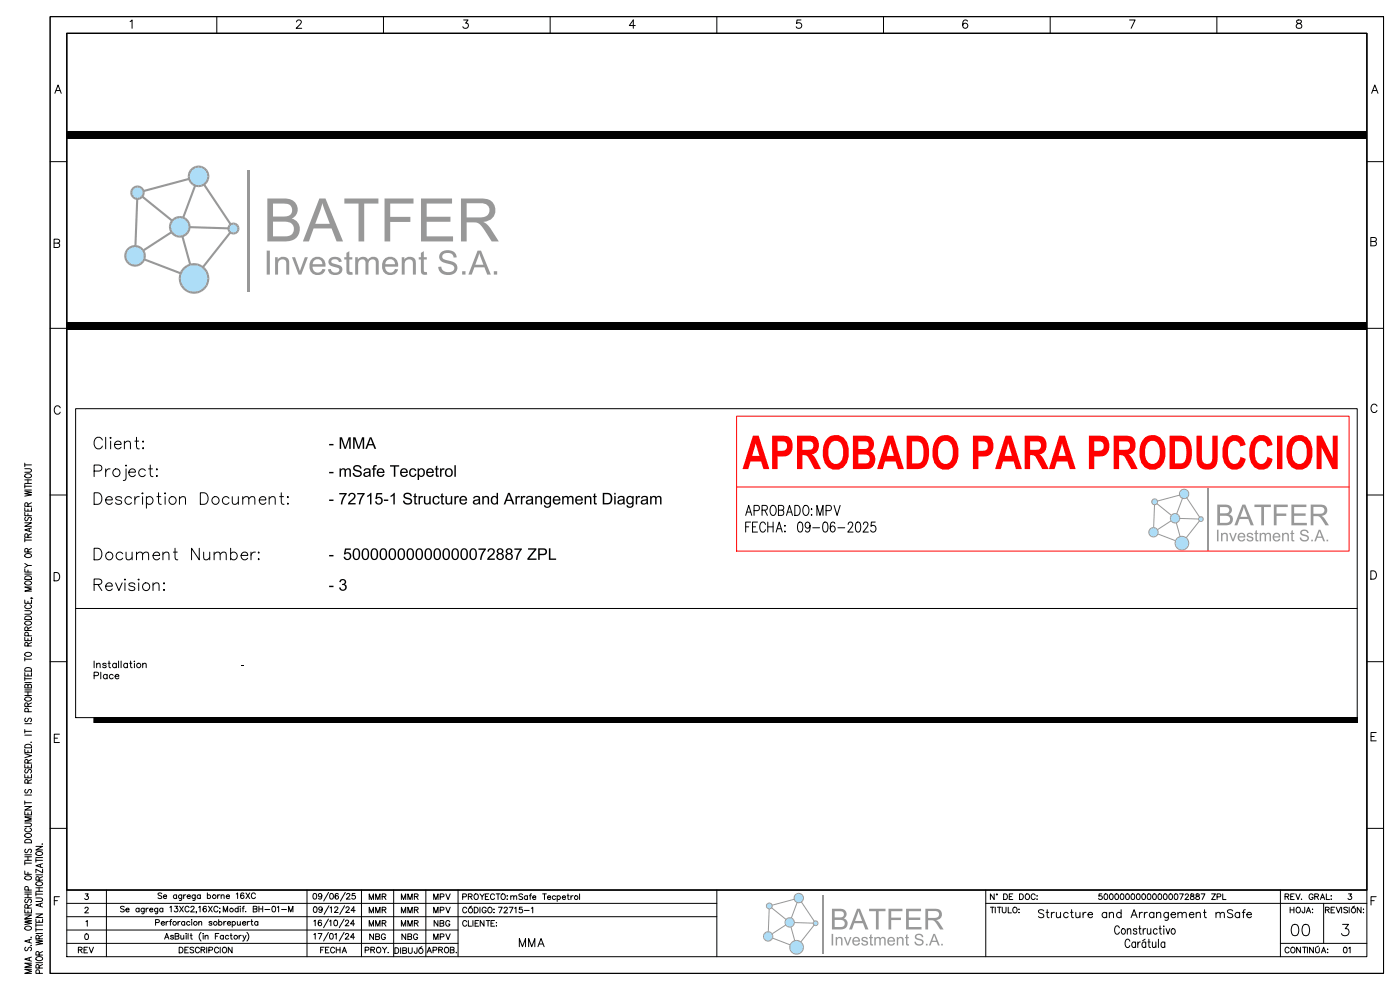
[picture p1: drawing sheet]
<svg xmlns="http://www.w3.org/2000/svg" width="420mm" height="297mm" viewBox="0 0 420 297" stroke-linecap="round" stroke-linejoin="round" font-family="sans-serif">
<!-- layer: Linea 01 -->
<path d="M22.7 182.5h384.4" fill="none" stroke="#000" stroke-width=".3"/>
<!-- layer: 0 -->
<g fill="none" stroke="#000" stroke-width=".3">
<path d="M20 39.4h389.8v2.1h-389.8M20 96.7h389.8v2.1h-389.8M22.7 122.6h384.4v92.6h-384.4zM30.7 132a1.27 1.27 0 0 0-1.4-.9 1.27 1.27 0 0 0-1.1 1.4 1.52 1.52 0 0 0 .4 1.6 1.52 1.52 0 0 0 1.6 .4l.5-.7M31.7 131.2v3.4M33.2 131.2l.1 .1-.1 .2-.2-.2zM33.2 132.3v2.3M34.3 133.3h2a1.07 1.07 0 0 0-1.5-.9 1.07 1.07 0 0 0-.3 1.7 1.05 1.05 0 0 0 1.8 0M37.3 133l.8-.7 .9 .2 .1 2.1M37.3 132.3v2.3M37.6 139.6l.2-.1 .2 .1-.2 .2zM40.4 132.3h1.2"/>
<path d="M40.9 131.2v2.8l.2 .5 .7 .1M42.9 132.3l.2 .2-.2 .1-.1-.1zM42.9 134.3l.2 .2-.2 .1-.1-.1zM45.1 139.5v2.8l.1 .5 .7 .1M28.2 141.3h1.5a.91 .91 0 0 0 .9-.9 .91 .91 0 0 0-.9-.9h-1.5v3.4M28.2 147.8h1.2a1.85 1.85 0 0 1 1.2 1.7 1.85 1.85 0 0 1-1.2 1.8h-1.2zM31.7 149.9h2a1.07 1.07 0 0 0-1.5-.9 1.07 1.07 0 0 0-.3 1.8 1.05 1.05 0 0 0 1.8 0M31.7 140.6v2.3M33 140.6a1.12 1.12 0 0 0-1.3 1M36.5 149.4a1.05 1.05 0 0 0-1.8 0 1.9 1.9 0 0 0 1.6 .9l.2 .5a1.05 1.05 0 0 1-1.8 0M37.8 140.6v2.8l-.2 .5-.6 .2M38.6 141.6h2a1.07 1.07 0 0 0-1.5-.9 1.07 1.07 0 0 0-.3 1.7 1.05 1.05 0 0 0 1.8 0"/>
<path d="M39.5 149.4a1.11 1.11 0 0 0-1.7-.1 1.11 1.11 0 0 0 0 1.6 1.11 1.11 0 0 0 1.7-.1M40.4 149v2.3M41.8 149a1.12 1.12 0 0 0-1.4 .9M42.6 148l.2-.2 .1 .2-.1 .1zM42.8 149v2.3M43.6 141.1a1.11 1.11 0 0 0-1.6-.1 1.11 1.11 0 0 0 0 1.6 1.11 1.11 0 0 0 1.6-.2M43.9 149.4a1.11 1.11 0 0 1 1.6-.1 1.11 1.11 0 0 1 0 1.6 1.11 1.11 0 0 1-1.6-.1M43.9 149v3.4M44.6 140.6h1.1M46.9 140.8l.2-.2 .1 .2-.1 .2zM47.1 142.6l.1 .2-.1 .1-.2-.1zM47.1 149h1.1"/>
<path d="M47.5 147.8v2.8l.2 .5 .7 .2M49.4 148l.1-.2 .2 .2-.2 .1zM49.5 149v2.3M53.8 149.6l.8-.6 .9 .1 .1 2.2M53.8 149v2.3M60.1 147.8h1.1a1.85 1.85 0 0 1 1.3 1.7 1.85 1.85 0 0 1-1.3 1.8h-1.1zM68.7 149.4a1.11 1.11 0 0 0-1.7-.1 1.11 1.11 0 0 0 0 1.6 1.11 1.11 0 0 0 1.7-.1M69.7 149l.1 2.1 .9 .2 .8-.7M71.5 149v2.3M72.8 149.6l.8-.6 .9 .1 .1 2.2M72.8 149v2.3M74.6 149.6l.8-.6 .9 .1 .1 2.2"/>
<path d="M77.8 149.9h1.9a1.07 1.07 0 0 0-1.5-.9 1.07 1.07 0 0 0-.3 1.8 1.05 1.05 0 0 0 1.8 0M80.7 149.6l.9-.6 .8 .1 .1 2.2M80.7 149v2.3M83.9 149h1.1M84.4 147.8v2.8l.1 .5 .7 .2M86.2 149.1l.1-.1 .2 .1-.2 .2zM86.2 151.1l.1-.2 .2 .2-.2 .2zM28.2 164.4h1.2a1.85 1.85 0 0 1 1.2 1.8 1.85 1.85 0 0 1-1.2 1.7h-1.2zM28.2 175.3l2-.2a.8 .8 0 0 0 0-1.3l-2-.1v3.4M29.4 175.3l1.1 1.8M31.7 175.8h2a1.07 1.07 0 0 0-1.5-.9 1.07 1.07 0 0 0-.3 1.7 1.05 1.05 0 0 0 1.8 0M34.7 174.8l1 2.3 .9-2.3"/>
<path d="M36.8 166.1a1.11 1.11 0 0 0-1.6-.2 1.11 1.11 0 0 0 0 1.7 1.11 1.11 0 0 0 1.6-.2M37.5 173.7l.1 .1-.1 .2-.2-.2zM37.5 174.8v2.3M37.8 165.6l.2 2.1 .8 .2 .8-.7M39.6 165.6v2.3M40.4 175.3a1.05 1.05 0 0 0-1.8 0 1.9 1.9 0 0 0 1.7 .8l.1 .5a1.05 1.05 0 0 1-1.8 0M40.9 166.3l.9-.7 .8 .2 .2 2.1M40.9 165.6v2.3M41.6 173.7l.2 .1-.2 .2-.2-.2zM41.6 174.8v2.3M42.8 166.3l.8-.7 .8 .2 .2 2.1M45.9 166.6h2a1.07 1.07 0 0 0-1.5-.9 1.07 1.07 0 0 0-.3 1.7 1.05 1.05 0 0 0 1.8 0"/>
<path d="M45.9 175.5l.8-.7 .8 .2 .2 2.1M45.9 174.8v2.3M48.9 166.3l.8-.7 .8 .2 .2 2.1M48.9 165.6v2.3M49 175l.2-.2 .2 .2-.2 .1zM49 177l.2-.2 .2 .2-.2 .1zM52 165.6h1.2M52.5 164.4v2.8l.2 .5 .6 .2M59.8 164.4v3.5l-2.3-3.5v3.5M61.1 165.6l.1 2.1 .9 .2 .8-.7M62.9 165.6v2.3M64.2 166.3l.8-.7 .9 .2 .1 2.1"/>
<path d="M64.2 165.6v2.3M66 166.3l.9-.7 .8 .2 .2 2.1M69.2 166.1a1.11 1.11 0 0 1 1.6-.2 1.11 1.11 0 0 1 0 1.7 1.11 1.11 0 0 1-1.6-.2M69.2 164.4v3.5M72.3 166.6h2a1.07 1.07 0 0 0-1.5-.9 1.07 1.07 0 0 0-.3 1.7 1.05 1.05 0 0 0 1.8 0M75.3 165.6v2.3M76.6 165.6a1.12 1.12 0 0 0-1.3 1M77.4 165.8l.2-.2 .2 .2-.2 .1zM77.4 167.7l.2-.1 .2 .1-.2 .2zM28.2 198.3v2M29 199.3l.5-.4 .4 .1 .1 1.3M29 198.9v1.4"/>
<path d="M31.8 199.2l-.3-.3-.7 .3 1 .5v.5l-.6 .1-.4-.3M32.4 198.9h.7M32.7 198.3v1.6l.1 .3 .4 .1M34.9 199.2a.64 .64 0 0 0-.9-.1 .64 .64 0 0 0 0 1 .64 .64 0 0 0 .9-.1M34.9 198.9v1.4M35.6 198.3v2M36.3 198.3v2M38.2 199.2a.64 .64 0 0 0-.9-.1 .64 .64 0 0 0 0 1 .64 .64 0 0 0 .9-.1M38.2 198.9v1.4M38.9 198.9h.7M39.2 198.3v1.6l.1 .3 .4 .1M40.2 198.4h.2z"/>
<path d="M40.3 198.9v1.4M42.8 199.3l.5-.4 .5 .1v1.3M42.8 198.9v1.4M28.2 215.2h269.1v1.4h-269.1zM28.2 202.7l1.2-.1 .2-.3-.1-.5-1.3-.2v2M30.2 201.6v2M32.1 202.6a.64 .64 0 0 0-.9-.1 .64 .64 0 0 0 0 .9 .64 .64 0 0 0 .9-.1M32.1 202.3v1.3M33.9 202.6a.64 .64 0 0 0-.9-.1 .64 .64 0 0 0 0 .9 .64 .64 0 0 0 .9-.1M34.5 202.8h1.2a.64 .64 0 0 0-.7-.5 .64 .64 0 0 0-.6 .7 .64 .64 0 0 0 .6 .6l.7-.3"/>
<circle cx="34.9" cy="141.8" r="1.15"/>
<circle cx="51.8" cy="150.1" r="1.15"/>
<circle cx="64.6" cy="150.1" r="1.15"/>
<circle cx="32.8" cy="166.7" r="1.15"/>
<circle cx="43.8" cy="175.9" r="1.15"/>
<circle cx="41.6" cy="199.6" r=".66"/>
</g>
<g fill="#000">
<path d="M20 39.4h389.9v2.2h-389.9zM20 96.7h389.9v2.2h-389.9zM72.4 199.4h.8v.3h-.8zM28.2 215.2h378.9v1.5h-378.9z"/>
<path d="M98.7 133.2h1.3v.4h-1.3zM101.9 131.2h.7l1 2.9 1-2.9h.6v3.4h-.5v-2.9l-1 2.9h-.4l-1-2.9v2.9h-.4zM105.9 131.2h.7l1 2.9 1-2.9h.6v3.4h-.4v-2.9l-1 2.9h-.4l-1-2.9v2.9h-.5zM110.9 131.2h.5l1.4 3.4h-.5l-.4-1h-1.4l-.4 1h-.5zM111.2 131.5l-.6 1.7h1.2z"/>
<path d="M98.7 141.5h1.3v.5h-1.3zM101.8 140.5h.4v.3l.3-.3a.8 .8 0 0 1 1.2 .4 .81 .81 0 0 1 .9-.5 .81 .81 0 0 1 .6 .9v1.7h-.4v-1.7l-.2-.4a.6 .6 0 0 0-.6 0 .6 .6 0 0 0-.2 .6v1.5h-.5v-1.6a.58 .58 0 0 0-.7-.6 .58 .58 0 0 0-.3 .9v1.3h-.5zM106.1 139.8a1.35 1.35 0 0 1 2.3 .7h-.4a.79 .79 0 0 0-.8-.7 .79 .79 0 0 0-.8 .8l.8 .4a1.11 1.11 0 0 1 1.3 1.1 1.11 1.11 0 0 1-1.5 1 1.18 1.18 0 0 1-1.2-1.2h.4a.92 .92 0 0 0 .9 .8 .92 .92 0 0 0 .9-.9l-.9-.4a.99 .99 0 0 1-1-.5 .99 .99 0 0 1 0-1.1zM109.3 140.7a1.05 1.05 0 0 1 1.2-.3 1.05 1.05 0 0 1 .6 1l.2 1.6h-.5l-.1-.3a.91 .91 0 0 1-1.2 .4 .91 .91 0 0 1-.4-1.2l1.6-.5a.64 .64 0 0 0-.6-.6 .64 .64 0 0 0-.6 .5l-.5-.1zM109.5 142.1a.59 .59 0 0 0 .4 .8 .59 .59 0 0 0 .7-.6l.1-.6zM112.1 139.6l.9-.1-.1 .4h-.5l-.1 .2v.4h.5v.3h-.5v2.2h-.4v-2.2h-.4v-.3h.4zM113.5 140.6a1.2 1.2 0 0 1 1.3 0 1.2 1.2 0 0 1 .5 1.3h-1.9a.73 .73 0 0 0 .6 .8 .73 .73 0 0 0 .9-.5h.4a1.22 1.22 0 0 1-1.5 .8 1.22 1.22 0 0 1-.8-1.5zM113.6 141.1l-.1 .4h1.4a.7 .7 0 0 0-.5-.7 .7 .7 0 0 0-.8 .3zM117 139.5h2.7v.4h-1.1v3.1h-.5v-3.1h-1.1zM120.5 140.6a1.2 1.2 0 0 1 1.3 0 1.2 1.2 0 0 1 .5 1.3h-1.9a.73 .73 0 0 0 .6 .8 .73 .73 0 0 0 .9-.5h.4a1.22 1.22 0 0 1-1.5 .8 1.22 1.22 0 0 1-.8-1.5zM120.6 141.1l-.1 .4h1.4a.7 .7 0 0 0-.5-.7 .7 .7 0 0 0-.8 .3zM123.1 140.7a1.07 1.07 0 0 1 1.8 .5l-.5 .1a.66 .66 0 0 0-.7-.5 .66 .66 0 0 0-.6 .7 .78 .78 0 0 0 .2 1 .78 .78 0 0 0 1 0l.2-.4h.4a1.18 1.18 0 0 1-1.6 .9 1.18 1.18 0 0 1-.5-1.8zM125.3 140.5h.3v.3a1.07 1.07 0 0 1 1.4-.2 1.07 1.07 0 0 1 .4 1.3 1.02 1.02 0 0 1-.5 1.1 1.02 1.02 0 0 1-1.2-.3v1.3h-.4zM126 140.9a1.04 1.04 0 0 0-.4 1.1 1.04 1.04 0 0 0 .9 .7 1.03 1.03 0 0 0 .5-1.1 1.03 1.03 0 0 0-.8-.8zM128.3 140.6a1.2 1.2 0 0 1 1.3 0 1.2 1.2 0 0 1 .5 1.3h-1.8a.73 .73 0 0 0 .5 .8 .73 .73 0 0 0 .9-.5h.4a1.22 1.22 0 0 1-1.5 .8 1.22 1.22 0 0 1-.8-1.5zM128.4 141.1l-.1 .4h1.4a.7 .7 0 0 0-.5-.7 .7 .7 0 0 0-.8 .3zM130.7 139.9l.4-.3v.9h.5v.3h-.5v1.6l.2 .2h.3v.4h-.4a.55 .55 0 0 1-.5-.7v-1.5h-.3v-.3h.3zM132 140.5h.4v.4a.6 .6 0 0 1 1-.3l-.2 .4-.4-.1-.3 .2-.1 1.9h-.4zM133.6 140.9a1.26 1.26 0 0 1 1.9-.1 1.26 1.26 0 0 1-.1 1.9 1.26 1.26 0 0 1-1.8-.1l-.2-1.2zM134.2 140.9a.94 .94 0 0 0-.4 1.2 .94 .94 0 0 0 1.2 .5 .94 .94 0 0 0 .4-1.2 .94 .94 0 0 0-1.2-.5zM136.3 139.5h.4v3.5h-.4z"/>
<path d="M98.7 149.8h1.3v.5h-1.3zM101.8 147.9h2.2v.3a5.3 5.3 0 0 0-1.3 3.1h-.5a5 5 0 0 1 1.2-3h-1.6zM104.6 148.2a1.16 1.16 0 0 1 1.9 .1 1.16 1.16 0 0 1-.6 1.7l-.9 .9h1.7v.4h-2.3l.4-.9a2.51 2.51 0 0 0 1.4-1.8 .68 .68 0 0 0-.8-.4 .68 .68 0 0 0-.5 .7l-.5-.1zM107.1 147.9h2.3v.3a5.3 5.3 0 0 0-1.3 3.1h-.5a5 5 0 0 1 1.2-3h-1.7zM110.1 148.7l1-.9h.3v3.5h-.4v-2.7l-.9 .5zM112.9 147.9h1.7v.4h-1.4l-.1 .9a1.16 1.16 0 0 1 1.6 .6 1.16 1.16 0 0 1-.7 1.5 1.16 1.16 0 0 1-1.5-.9l.4-.1a.78 .78 0 0 0 1.1 .5 .78 .78 0 0 0 .4-1.1 .78 .78 0 0 0-1.2-.2l-.2 .2h-.4zM115.1 149.8h1.4v.5h-1.4zM117.1 148.7l1-.9h.3v3.5h-.4v-2.7l-.9 .5zM121.2 148.1a1.35 1.35 0 0 1 2.3 .7h-.4a.79 .79 0 0 0-.9-.7 .79 .79 0 0 0-.7 .8l.8 .3a1.11 1.11 0 0 1 1.3 1.2 1.11 1.11 0 0 1-1.5 1 1.18 1.18 0 0 1-1.2-1.2l.4-.1a.92 .92 0 0 0 .9 .9 .92 .92 0 0 0 .9-.9l-.9-.4a.99 .99 0 0 1-1-.5 .99 .99 0 0 1 0-1.1zM124.3 148.2l.4-.3v.9h.4v.3h-.4v1.6l.1 .2h.3l.1 .4h-.5a.55 .55 0 0 1-.4-.7v-1.5h-.3v-.3h.3zM125.5 148.8h.4v.4a.6 .6 0 0 1 1-.3l-.1 .4-.4-.1-.3 .2-.1 1.9h-.5zM127.1 148.8h.5v1.4a.63 .63 0 0 0 .6 .8 .63 .63 0 0 0 .6-.9v-1.3h.4v2.5h-.4v-.4a.91 .91 0 0 1-1.6-.1zM130.1 149a1.07 1.07 0 0 1 1.8 .5l-.5 .1a.66 .66 0 0 0-.7-.5 .66 .66 0 0 0-.5 .7 .78 .78 0 0 0 .1 1 .78 .78 0 0 0 1.1 0l.1-.4h.4a1.18 1.18 0 0 1-1.6 .9 1.18 1.18 0 0 1-.5-1.8zM132.3 148.2l.5-.3v.9h.4v.3h-.4v1.6l.1 .2h.3l.1 .4h-.5a.55 .55 0 0 1-.5-.7v-1.5h-.3v-.3h.3zM133.6 148.8h.4v1.4a.63 .63 0 0 0 .7 .8 .63 .63 0 0 0 .5-.9v-1.3h.4v2.5h-.3v-.4a.91 .91 0 0 1-1.7-.1zM136.3 148.8h.4v.4a.6 .6 0 0 1 1-.3l-.2 .4-.4-.1-.3 .2-.1 1.9h-.4zM138.3 148.9a1.2 1.2 0 0 1 1.3 0 1.2 1.2 0 0 1 .5 1.2h-1.9a.73 .73 0 0 0 .6 .9 .73 .73 0 0 0 .8-.5h.5a1.22 1.22 0 0 1-1.6 .8 1.22 1.22 0 0 1-.7-1.6zM138.4 149.4l-.2 .4h1.4a.7 .7 0 0 0-.4-.7 .7 .7 0 0 0-.8 .3zM142.1 149a1.05 1.05 0 0 1 1.2-.3 1.05 1.05 0 0 1 .7 1l.1 1.6h-.4l-.1-.3a.91 .91 0 0 1-1.2 .4 .91 .91 0 0 1-.5-1.2l1.7-.5a.64 .64 0 0 0-.6-.6 .64 .64 0 0 0-.7 .5l-.4-.1zM142.4 150.4a.59 .59 0 0 0 .4 .8 .59 .59 0 0 0 .7-.6l.1-.6zM144.7 148.8h.3v.3a.91 .91 0 0 1 1.7 .1v2.1h-.4v-1.7l-.3-.4a.66 .66 0 0 0-.7 0 .66 .66 0 0 0-.2 .7v1.4h-.4zM147.6 149l.8-.3 .5 .4v-1.3h.5v3.5h-.4v-.3a1.14 1.14 0 0 1-1.5 0 1.14 1.14 0 0 1-.2-1.5zM147.9 149.2a1.05 1.05 0 0 0-.3 1.1 1.05 1.05 0 0 0 .9 .7 1.02 1.02 0 0 0 .5-1.1 1.02 1.02 0 0 0-.8-.8zM152.4 147.8h.5l1.4 3.5h-.5l-.4-1.1h-1.5l-.4 1.1h-.4zM152.6 148.2l-.5 1.7h1.1zM154.6 148.8h.4v.4a.6 .6 0 0 1 1-.3l-.2 .4-.4-.1-.3 .2-.1 1.9h-.4zM156.2 148.8h.4v.4a.6 .6 0 0 1 1-.3l-.2 .4-.3-.1-.4 .2-.1 1.9h-.4zM158 149a1.05 1.05 0 0 1 1.2-.3 1.05 1.05 0 0 1 .7 1l.1 1.6h-.4l-.1-.3a.91 .91 0 0 1-1.2 .4 .91 .91 0 0 1-.5-1.2l1.6-.5a.64 .64 0 0 0-.5-.6 .64 .64 0 0 0-.7 .5l-.4-.1zM158.2 150.4a.59 .59 0 0 0 .5 .8 .59 .59 0 0 0 .7-.6v-.6zM160.5 148.8h.4v.3a.91 .91 0 0 1 1.6 .1l.1 2.1h-.4v-1.7l-.3-.4a.66 .66 0 0 0-.7 0 .66 .66 0 0 0-.2 .7v1.4h-.5zM163.4 149l1-.3 .5 .4v-.3h.4v2.2a1.1 1.1 0 0 1-.8 1.3 1.1 1.1 0 0 1-1.3-.8l.4 .1a.71 .71 0 0 0 .9 .3 .71 .71 0 0 0 .3-.9 1.22 1.22 0 0 1-1.6-.3 1.22 1.22 0 0 1 .2-1.7zM163.8 149.2a.91 .91 0 0 0-.4 1.2 .91 .91 0 0 0 1.2 .4 .91 .91 0 0 0 .3-1.1 .91 .91 0 0 0-1.1-.5zM166.3 148.9a1.2 1.2 0 0 1 1.3 0 1.2 1.2 0 0 1 .5 1.2h-1.9a.73 .73 0 0 0 .6 .9 .73 .73 0 0 0 .8-.5h.5a1.22 1.22 0 0 1-1.6 .8 1.22 1.22 0 0 1-.7-1.6zM166.4 149.4l-.2 .4h1.4a.7 .7 0 0 0-.4-.7 .7 .7 0 0 0-.8 .3zM168.6 148.8h.4v.3l.3-.3a.8 .8 0 0 1 1.2 .4 .81 .81 0 0 1 .9-.5 .81 .81 0 0 1 .6 .9v1.7h-.4v-1.7l-.2-.4a.6 .6 0 0 0-.7 0 .6 .6 0 0 0-.2 .6v1.5h-.4v-1.6a.58 .58 0 0 0-.7-.6 .58 .58 0 0 0-.4 .9v1.3h-.4zM173 148.9a1.2 1.2 0 0 1 1.3 0 1.2 1.2 0 0 1 .5 1.2h-1.9a.73 .73 0 0 0 .6 .9 .73 .73 0 0 0 .9-.5h.4a1.22 1.22 0 0 1-1.5 .8 1.22 1.22 0 0 1-.8-1.6zM173.1 149.4l-.1 .4h1.4a.7 .7 0 0 0-.5-.7 .7 .7 0 0 0-.8 .3zM175.3 148.8h.4v.3a.91 .91 0 0 1 1.6 .1l.1 2.1h-.4v-1.7l-.3-.4a.66 .66 0 0 0-.7 0 .66 .66 0 0 0-.2 .7v1.4h-.5zM178.1 148.2l.4-.3v.9h.5v.3h-.5v1.6l.2 .2h.3v.4h-.4a.55 .55 0 0 1-.5-.7v-1.5h-.3v-.3h.3zM180.8 147.8h1.2a1.74 1.74 0 0 1 1.7 1.7 1.74 1.74 0 0 1-1.7 1.8h-1.2zM181.2 148.2v2.7h.8a1.33 1.33 0 0 0 1.2-1.3 1.33 1.33 0 0 0-1.2-1.4zM184.2 147.8h.5v.5h-.5zM184.2 148.8h.5v2.5h-.5zM185.5 149a1.05 1.05 0 0 1 1.2-.3 1.05 1.05 0 0 1 .6 1l.2 1.6h-.5l-.1-.3a.91 .91 0 0 1-1.2 .4 .91 .91 0 0 1-.4-1.2l1.6-.5a.64 .64 0 0 0-.6-.6 .64 .64 0 0 0-.7 .5l-.4-.1zM185.7 150.4a.59 .59 0 0 0 .4 .8 .59 .59 0 0 0 .7-.6l.1-.6zM188.2 149l.9-.3 .6 .4v-.3h.3v2.2a1.1 1.1 0 0 1-.7 1.3 1.1 1.1 0 0 1-1.4-.8l.4 .1a.71 .71 0 0 0 1 .3 .71 .71 0 0 0 .3-.9 1.22 1.22 0 0 1-1.7-.3 1.22 1.22 0 0 1 .3-1.7zM188.6 149.2a.91 .91 0 0 0-.4 1.2 .91 .91 0 0 0 1.2 .4 .91 .91 0 0 0 .3-1.1 .91 .91 0 0 0-1.1-.5zM190.7 148.8h.4v.4a.6 .6 0 0 1 1-.3l-.2 .4-.4-.1-.3 .2-.1 1.9h-.4zM192.5 149a1.05 1.05 0 0 1 1.2-.3 1.05 1.05 0 0 1 .6 1l.2 1.6h-.5l-.1-.3a.91 .91 0 0 1-1.2 .4 .91 .91 0 0 1-.4-1.2l1.6-.5a.64 .64 0 0 0-.6-.6 .64 .64 0 0 0-.6 .5l-.5-.1zM192.7 150.4a.59 .59 0 0 0 .4 .8 .59 .59 0 0 0 .7-.6l.1-.6zM195 148.8h.4v.3l.3-.3a.8 .8 0 0 1 1.2 .4 .81 .81 0 0 1 .9-.5 .81 .81 0 0 1 .6 .9v1.7h-.4v-1.7l-.2-.4a.6 .6 0 0 0-.7 0 .6 .6 0 0 0-.2 .6v1.5h-.4v-1.6a.58 .58 0 0 0-.8-.6 .58 .58 0 0 0-.3 .9v1.3h-.4z"/>
<path d="M98.7 166.5h1.3v.4h-1.3zM103.5 164.5h1.7v.4h-1.4l-.2 .9a1.16 1.16 0 0 1 1.7 .6 1.16 1.16 0 0 1-.8 1.6 1.16 1.16 0 0 1-1.4-1h.4a.78 .78 0 0 0 1.1 .4 .78 .78 0 0 0 .3-1.1 .78 .78 0 0 0-1.1-.2l-.3 .2h-.4zM106.1 164.7a1.16 1.16 0 0 1 1.4-.1 1.16 1.16 0 0 1 .5 1.4 1.48 1.48 0 0 1-1.4 2 2.31 2.31 0 0 1-.6-3zM106.5 164.9a2.41 2.41 0 0 0 .2 2.7h.3a2.11 2.11 0 0 0 0-2.8zM108.8 164.7a1.16 1.16 0 0 1 1.4-.1 1.16 1.16 0 0 1 .5 1.4 1.48 1.48 0 0 1-1.4 2 2.31 2.31 0 0 1-.7-3zM109.2 164.9a2.41 2.41 0 0 0 .2 2.7h.3a2.11 2.11 0 0 0 0-2.8zM111.5 164.7a1.16 1.16 0 0 1 1.4-.1 1.16 1.16 0 0 1 .5 1.4 1.48 1.48 0 0 1-1.4 2 2.31 2.31 0 0 1-.7-3zM111.9 164.9a2.41 2.41 0 0 0 .2 2.7h.3a2.11 2.11 0 0 0 0-2.8zM114.2 164.7a1.16 1.16 0 0 1 1.4-.1 1.16 1.16 0 0 1 .5 1.4 1.48 1.48 0 0 1-1.4 2 2.31 2.31 0 0 1-.7-3zM114.6 164.9a2.41 2.41 0 0 0 .2 2.7h.3a2.11 2.11 0 0 0 0-2.8zM116.9 164.7a1.16 1.16 0 0 1 1.4-.1 1.16 1.16 0 0 1 .5 1.4 1.48 1.48 0 0 1-1.4 2 2.31 2.31 0 0 1-.7-3zM117.3 164.9a2.41 2.41 0 0 0 .2 2.7h.3a2.11 2.11 0 0 0 0-2.8zM119.6 164.7a1.16 1.16 0 0 1 1.4-.1 1.16 1.16 0 0 1 .5 1.4 1.48 1.48 0 0 1-1.4 2 2.31 2.31 0 0 1-.7-3zM120 164.9a2.41 2.41 0 0 0 .2 2.7h.3a2.11 2.11 0 0 0 0-2.8zM122.3 164.7a1.16 1.16 0 0 1 1.4-.1 1.16 1.16 0 0 1 .5 1.4 1.48 1.48 0 0 1-1.4 2 2.31 2.31 0 0 1-.7-3zM122.7 164.9a2.41 2.41 0 0 0 .2 2.7h.3a2.11 2.11 0 0 0 0-2.8zM125 164.7a1.16 1.16 0 0 1 1.4-.1 1.16 1.16 0 0 1 .5 1.4 1.48 1.48 0 0 1-1.4 2 2.31 2.31 0 0 1-.7-3zM125.4 164.9a2.41 2.41 0 0 0 .2 2.7h.3a2.11 2.11 0 0 0 0-2.8zM127.7 164.7a1.16 1.16 0 0 1 1.4-.1 1.16 1.16 0 0 1 .5 1.4 1.48 1.48 0 0 1-1.4 2 2.31 2.31 0 0 1-.7-3zM128.1 164.9a2.41 2.41 0 0 0 .2 2.7h.3a2.11 2.11 0 0 0 0-2.8zM130.4 164.7a1.16 1.16 0 0 1 1.4-.1 1.16 1.16 0 0 1 .5 1.4 1.48 1.48 0 0 1-1.4 2 2.31 2.31 0 0 1-.7-3zM130.8 164.9a2.41 2.41 0 0 0 .2 2.7h.3a2.11 2.11 0 0 0 0-2.8zM133.1 164.7a1.16 1.16 0 0 1 1.4-.1 1.16 1.16 0 0 1 .5 1.4 1.48 1.48 0 0 1-1.4 2 2.31 2.31 0 0 1-.7-3zM133.4 164.9a2.41 2.41 0 0 0 .3 2.7h.3a2.11 2.11 0 0 0 0-2.8zM135.8 164.7a1.16 1.16 0 0 1 1.4-.1 1.16 1.16 0 0 1 .5 1.4 1.48 1.48 0 0 1-1.4 2 2.31 2.31 0 0 1-.7-3zM136.1 164.9a2.41 2.41 0 0 0 .3 2.7h.3a2.11 2.11 0 0 0 0-2.8zM138.5 164.7a1.16 1.16 0 0 1 1.4-.1 1.16 1.16 0 0 1 .4 1.4 1.48 1.48 0 0 1-1.3 2 2.31 2.31 0 0 1-.7-3zM138.8 164.9a2.41 2.41 0 0 0 .3 2.7h.3a2.11 2.11 0 0 0 0-2.8zM141.2 164.7a1.16 1.16 0 0 1 1.4-.1 1.16 1.16 0 0 1 .4 1.4 1.48 1.48 0 0 1-1.3 2 2.31 2.31 0 0 1-.7-3zM141.5 164.9a2.41 2.41 0 0 0 .3 2.7h.3a2.11 2.11 0 0 0 0-2.8zM143.5 164.5h2.2v.3a5.3 5.3 0 0 0-1.3 3.1h-.4a5 5 0 0 1 1.2-3h-1.7zM146.4 164.8a1.16 1.16 0 0 1 1.9 .1 1.16 1.16 0 0 1-.7 1.8l-.9 .8h1.7v.4h-2.3l.4-.8a2.51 2.51 0 0 0 1.5-1.8 .68 .68 0 0 0-.8-.5 .68 .68 0 0 0-.6 .7l-.4-.1zM149.1 164.8a.96 .96 0 0 1 1.5-.3 .96 .96 0 0 1 0 1.5h-.1a1.03 1.03 0 0 1 .3 1.6 1.03 1.03 0 0 1-1.6 0 1.03 1.03 0 0 1 .3-1.6 .77 .77 0 0 1-.4-1.2zM149.4 165.3a.6 .6 0 0 0 1.2 0 .6 .6 0 0 0-1.2 0zM149.3 166.9a.71 .71 0 0 0 1.4 0 .71 .71 0 0 0-1.4 0zM151.8 164.8a.96 .96 0 0 1 1.5-.3 .96 .96 0 0 1 0 1.5h-.1a1.03 1.03 0 0 1 .3 1.6 1.03 1.03 0 0 1-1.6 0 1.03 1.03 0 0 1 .3-1.6 .77 .77 0 0 1-.4-1.2zM152.1 165.3a.6 .6 0 0 0 1.2 0 .6 .6 0 0 0-1.2 0zM152 166.9a.71 .71 0 0 0 1.4 0 .71 .71 0 0 0-1.4 0zM154.3 164.5h2.2v.3a5.3 5.3 0 0 0-1.3 3.1h-.4a5 5 0 0 1 1.2-3h-1.7zM158.4 164.5h2.5v.4l-2.2 2.6h2.2v.4h-2.7v-.4l2.1-2.6h-1.9zM161.4 164.5h1.3a1.07 1.07 0 0 1 1.3 .5 1.07 1.07 0 0 1-.4 1.4l-1.7 .1v1.4h-.5zM161.9 164.9v1.2h.9a.65 .65 0 0 0 .8-.6 .65 .65 0 0 0-.8-.6zM164.6 164.5h.5v3h1.7v.4h-2.2z"/>
<path d="M98.7 175.7h1.3v.4h-1.3zM102 174a.95 .95 0 0 1 1.5-.2 .95 .95 0 0 1-.2 1.5 1.09 1.09 0 0 1 .1 1.8 1.09 1.09 0 0 1-1.7-.9h.5a.71 .71 0 0 0 .8 .6 .71 .71 0 0 0 .5-.9 .71 .71 0 0 0-.9-.4v-.4a.61 .61 0 0 0 .8-.5 .61 .61 0 0 0-.6-.7 .61 .61 0 0 0-.6 .7h-.4z"/>
</g>
<path d="M37.5 49.9h34.1v38h-34.1z" fill="#adddf7"/>
<!-- layer: Texto Rotulo -->
<g fill="#989898">
<path d="M74.2 51h.6v36.4h-.6z"/>
<path d="M42.9 58.7l8.9 7.2-.4 .5-8.9-7.2z"/>
<path d="M58.3 55.3l.6 .3-3.7 9.8-.5-.2z"/>
<path d="M56.9 67.8l11.8 .4v.6l-11.8-.4z"/>
<path d="M69 69.4l.5 .3-8.4 10.6-.5-.4z"/>
<path d="M54.4 71l.6-.2 2.4 8.5-.7 .2z"/>
<path d="M43.5 77.6l10.8 4.1-.2 .6-10.8-4.2z"/>
<path d="M40.8 59.7h.7l-.6 13.9h-.6z"/>
<path d="M43 57l13.8-3.7 .2 .6-13.9 3.7z"/>
<path d="M60.8 55.3l.5-.3 8.3 12.3-.6 .3z"/>
<path d="M42.9 74.8l8.4-5.4 .3 .5-8.3 5.4z"/>
<path d="M53.1 70.5l.8 .2v.6l-1-.2z"/>
<path d="M52.4 70.2l.7 .3-.2 .6-.9-.4z"/>
<path d="M51.3 70l.5-.4 .6 .6-.4 .5z"/>
<path d="M50.8 69l.6-.1 .4 .7-.5 .4z"/>
<path d="M50.7 68h.6l.1 .9-.6 .1z"/>
<path d="M50.8 67l.6 .2-.1 .8h-.6z"/>
<path d="M51.3 66.1l.5 .4-.4 .7-.6-.2z"/>
<path d="M52 65.4l.4 .5-.6 .6-.5-.4z"/>
<path d="M52 65.4l.9-.5 .2 .6-.7 .4z"/>
<path d="M52.9 64.9l1-.1v.6l-.8 .1z"/>
<path d="M53.9 64.8l1 .1-.2 .6-.8-.1z"/>
<path d="M54.9 64.9l.9 .5-.3 .5-.8-.4z"/>
<path d="M55.8 65.4l.8 .7-.5 .4-.6-.6z"/>
<path d="M56.1 66.5l.5-.4 .4 .9-.6 .2z"/>
<path d="M56.4 67.2l.6-.2 .2 1h-.6z"/>
<path d="M56.6 68h.6l-.2 1-.6-.1z"/>
<path d="M56.4 68.9l.6 .1-.4 1-.5-.4z"/>
<path d="M55.5 70.2l.6-.6 .5 .4-.8 .7z"/>
<path d="M54.7 70.5l.8-.3 .3 .5-.9 .4z"/>
<path d="M53.9 70.7l.8-.2 .2 .6-1 .2z"/>
<path d="M40.6 59.2l.6 .2v.6l-.8-.2z"/>
<path d="M39.7 59.3l.4-.4 .5 .3-.2 .6z"/>
<path d="M39.2 58.6l.6-.2 .3 .5-.4 .4z"/>
<path d="M39 57.8h.7l.1 .6-.6 .2z"/>
<path d="M39.2 57l.6 .2-.1 .6h-.7z"/>
<path d="M39.7 56.2l.4 .5-.3 .5-.6-.2z"/>
<path d="M39.7 56.2l.7-.4 .2 .6-.5 .3z"/>
<path d="M40.4 55.8l.8-.2v.6l-.6 .2z"/>
<path d="M41.2 55.6l.9 .2-.3 .6-.6-.2z"/>
<path d="M42.1 55.8l.7 .4-.5 .5-.5-.3z"/>
<path d="M42.8 56.2l.5 .8-.6 .2-.4-.5z"/>
<path d="M42.7 57.2l.6-.2 .1 .8h-.6z"/>
<path d="M42.8 57.8h.6l-.1 .8-.6-.2z"/>
<path d="M42.7 58.4l.6 .2-.5 .7-.5-.4z"/>
<path d="M41.8 59.2l.5-.3 .5 .4-.7 .5z"/>
<path d="M41.2 59.4l.6-.2 .3 .6-.9 .2z"/>
<path d="M58.7 55.4l.9 .1v.7l-1-.2z"/>
<path d="M58 55l.7 .4-.1 .6-1-.5z"/>
<path d="M56.9 54.8l.5-.4 .6 .6-.4 .5z"/>
<path d="M56.5 53.9l.6-.2 .3 .7-.5 .4z"/>
<path d="M56.3 52.9h.6l.2 .8-.6 .2z"/>
<path d="M56.5 51.9l.6 .2-.2 .8h-.6z"/>
<path d="M56.9 51l.5 .3-.3 .8-.6-.2z"/>
<path d="M57.6 50.2l.4 .6-.6 .5-.5-.3z"/>
<path d="M57.6 50.2l1-.4 .1 .6-.7 .4z"/>
<path d="M58.6 49.8l1-.2v.7l-.9 .1z"/>
<path d="M59.6 49.6l1 .2-.2 .6-.8-.1z"/>
<path d="M60.6 49.8l.9 .4-.4 .6-.7-.4z"/>
<path d="M61.5 50.2l.7 .8-.5 .3-.6-.5z"/>
<path d="M61.7 51.3l.5-.3 .5 .9-.6 .2z"/>
<path d="M62.1 52.1l.6-.2 .1 1h-.6z"/>
<path d="M62.2 52.9h.6l-.1 1-.6-.2z"/>
<path d="M62.1 53.7l.6 .2-.5 .9-.5-.4z"/>
<path d="M61.1 55l.6-.6 .5 .4-.7 .7z"/>
<path d="M60.4 55.4l.7-.4 .4 .5-.9 .5z"/>
<path d="M59.6 55.5l.8-.1 .2 .6-1 .2z"/>
<path d="M69.5 69.6l.5 .1v.7l-.8-.2z"/>
<path d="M68.6 69.7l.5-.4 .4 .3-.3 .6z"/>
<path d="M68.2 68.9l.7-.1 .2 .5-.5 .4z"/>
<path d="M68.2 68.1l.7 .2v.5l-.7 .1z"/>
<path d="M68.6 67.4l.5 .4-.2 .5-.7-.2z"/>
<path d="M68.6 67.4l.6-.5 .3 .6-.4 .3z"/>
<path d="M69.2 66.9l.8-.2v.6l-.5 .2z"/>
<path d="M70 66.7l.8 .2-.3 .6-.5-.2z"/>
<path d="M70.8 66.9l.6 .5-.4 .4-.5-.3z"/>
<path d="M71 67.8l.4-.4 .4 .7-.6 .2z"/>
<path d="M71.2 68.3l.6-.2v.8l-.6-.1z"/>
<path d="M71.2 68.8l.6 .1-.4 .8-.4-.4z"/>
<path d="M70.5 69.6l.5-.3 .4 .4-.6 .5z"/>
<path d="M70 69.7l.5-.1 .3 .6-.8 .2z"/>
<path d="M57.2 87.4l1 .1v.6l-1.2-.1z"/>
<path d="M56.2 87l1 .4-.2 .6-1.1-.5z"/>
<path d="M54.9 86.8l.5-.5 .8 .7-.3 .5z"/>
<path d="M54.2 85.8l.5-.3 .7 .8-.5 .5z"/>
<path d="M53.7 84.7l.6-.2 .4 1-.5 .3z"/>
<path d="M53.6 83.5h.6l.1 1-.6 .2z"/>
<path d="M53.7 82.3l.6 .2-.1 1h-.6z"/>
<path d="M54.2 81.2l.5 .3-.4 1-.6-.2z"/>
<path d="M54.9 80.2l.5 .5-.7 .8-.5-.3z"/>
<path d="M54.9 80.2l1-.7 .3 .6-.8 .6z"/>
<path d="M55.9 79.5l1.1-.4 .2 .6-1 .4z"/>
<path d="M57 79.1l1.2-.2v.6l-1 .2z"/>
<path d="M58.2 78.9l1.2 .2-.2 .6-1-.2z"/>
<path d="M59.4 79.1l1.1 .4-.3 .6-1-.4z"/>
<path d="M60.5 79.5l1 .7-.5 .5-.8-.6z"/>
<path d="M61 80.7l.5-.5 .7 1-.5 .3z"/>
<path d="M61.7 81.5l.5-.3 .5 1.1-.7 .2z"/>
<path d="M62 82.5l.7-.2 .1 1.2h-.6z"/>
<path d="M62.2 83.5h.6l-.1 1.2-.7-.2z"/>
<path d="M62 84.5l.7 .2-.5 1.1-.5-.3z"/>
<path d="M61.7 85.5l.5 .3-.7 1-.5-.5z"/>
<path d="M60.2 87l.8-.7 .5 .5-1 .7z"/>
<path d="M59.2 87.4l1-.4 .3 .5-1.1 .5z"/>
<path d="M58.2 87.5l1-.1 .2 .6-1.2 .1z"/>
<path d="M39.7 79.2l.8 .2v.6l-1-.2z"/>
<path d="M39 78.9l.7 .3-.2 .6-.9-.4z"/>
<path d="M37.9 78.7l.5-.4 .6 .6-.4 .5z"/>
<path d="M37.4 77.7l.6-.1 .4 .7-.5 .4z"/>
<path d="M37.2 76.7h.7l.1 .9-.6 .1z"/>
<path d="M37.4 75.7l.6 .2-.1 .8h-.7z"/>
<path d="M37.9 74.8l.5 .4-.4 .7-.6-.2z"/>
<path d="M37.9 74.8l.7-.7 .4 .5-.6 .6z"/>
<path d="M38.6 74.1l.9-.5 .2 .6-.7 .4z"/>
<path d="M39.5 73.6l1-.1v.6l-.8 .1z"/>
<path d="M40.5 73.5l1 .1-.2 .6-.8-.1z"/>
<path d="M41.5 73.6l.9 .5-.3 .5-.8-.4z"/>
<path d="M42.4 74.1l.7 .7-.5 .4-.5-.6z"/>
<path d="M42.6 75.2l.5-.4 .5 .9-.6 .2z"/>
<path d="M43 75.9l.6-.2 .2 1h-.7z"/>
<path d="M43.1 76.7h.7l-.2 1-.6-.1z"/>
<path d="M43 77.6l.6 .1-.5 1-.5-.4z"/>
<path d="M42.6 78.3l.5 .4-.7 .7-.3-.5z"/>
<path d="M41.3 79.2l.8-.3 .3 .5-.9 .4z"/>
<path d="M40.5 79.4l.8-.2 .2 .6-1 .2z"/>
<path d="M80.2 59.5h4.8a3.4 3.4 0 0 1 3.6 1.4 3.4 3.4 0 0 1 0 3.9l-1.1 .8a3.5 3.5 0 0 1 2.4 3.6 3.5 3.5 0 0 1-3.2 3.1l-6.5 .1zM81.9 61.1v3.8h2.8a2.21 2.21 0 0 0 2.9-1.9 1.93 1.93 0 0 0-2.4-1.9zM81.9 66.5v4.4h3.2a2.32 2.32 0 0 0 2.7-.9 2.32 2.32 0 0 0-.2-2.8l-1.2-.6zM95.8 59.5h1.8l5.3 12.9h-1.9l-1.6-3.9h-5.3l-1.5 3.9h-1.8zM96.7 60.9l-2.1 6.2h4.3zM103.3 59.5h10.2v1.6h-4.3v11.3h-1.7v-11.3h-4.2zM115.3 59.5h8.7v1.6h-7v3.9h6.1v1.6h-6.1v5.8h-1.7zM126.3 59.5h9.3v1.6h-7.6v3.9h7.1v1.5h-7.1v4.4h7.9v1.5h-9.6zM138.3 59.5h5.7a3.6 3.6 0 0 1 4.6 3 3.6 3.6 0 0 1-3.7 4.1l.9 .4 1.2 1.4 2.6 4h-2.1l-1.7-2.7a5.5 5.5 0 0 0-2.9-2.9l-2.9-.1v5.7h-1.7zM140 61v4.2h3.6a2.4 2.4 0 0 0 3.2-2.6 2.4 2.4 0 0 0-2.8-1.6z"/>
<path d="M80 75.2h.9v7.2h-.9zM82.5 77.1h.8v.8a1.89 1.89 0 0 1 3.4 .2v4.3h-.8v-3.2a1.25 1.25 0 0 0-1.2-1.5 1.25 1.25 0 0 0-1.3 1.3v3.4h-.9zM87.6 77.1h.9l1.4 4.2 1.5-4.2h.9l-1.9 5.3h-.9zM93.8 77.4a2.48 2.48 0 0 1 2.8 0 2.48 2.48 0 0 1 1 2.6h-3.9a1.52 1.52 0 0 0 1.2 1.7 1.52 1.52 0 0 0 1.8-1l.9 .1a2.53 2.53 0 0 1-3.2 1.5 2.53 2.53 0 0 1-1.6-3.2l.4-1zM94 78.4l-.2 .9h2.9a1.45 1.45 0 0 0-1-1.5 1.45 1.45 0 0 0-1.7 .6zM99 77.5l.1-.1a2.33 2.33 0 0 1 3.3 .8l.1 .3-.9 .1a1.2 1.2 0 0 0-1.1-.8 1.2 1.2 0 0 0-1.1 .7l.5 .5a3.9 3.9 0 0 1 2.7 1.2 1.86 1.86 0 0 1-.6 1.9 1.86 1.86 0 0 1-1.9 .4 1.89 1.89 0 0 1-1.7-1.7l.8-.1a1.3 1.3 0 0 0 1.3 1.1 1.3 1.3 0 0 0 1.3-1l-.4-.4a3.7 3.7 0 0 1-2.8-1.3l-.1-.7zM103.9 75.9l.9-.6v1.8h.9v.7h-.9v3.3l.2 .5h.7l.1 .8a1.3 1.3 0 0 1-1.5-.2 1.3 1.3 0 0 1-.4-1.4v-3h-.6v-.7h.6zM106.5 77.1h.8v.8a1.76 1.76 0 0 1 3.1 0 1.69 1.69 0 0 1 1.9-.9 1.69 1.69 0 0 1 1.3 1.8v3.6h-.9v-3.3a1.12 1.12 0 0 0-1-1.4 1.12 1.12 0 0 0-1.2 1.2v3.5h-.9v-3.4a1.14 1.14 0 0 0-1.3-1.2 1.14 1.14 0 0 0-.9 1.5v3.1h-.9zM115.6 77.4a2.48 2.48 0 0 1 2.8 0 2.48 2.48 0 0 1 1 2.6h-3.9a1.52 1.52 0 0 0 1.2 1.7 1.52 1.52 0 0 0 1.8-1l.9 .1a2.53 2.53 0 0 1-3.2 1.5 2.53 2.53 0 0 1-1.6-3.2l.3-1zM115.8 78.4l-.2 .9h2.9a1.45 1.45 0 0 0-1-1.5 1.45 1.45 0 0 0-1.7 .6zM120.5 77.1h.8v.8a1.89 1.89 0 0 1 3.3 .2l.1 4.3h-.9v-3.2a1.25 1.25 0 0 0-1.1-1.5 1.25 1.25 0 0 0-1.3 1.3v3.4h-.9zM126.2 75.9l.9-.6v1.8h.9v.7h-.9v3.3l.3 .5h.6l.1 .8a1.3 1.3 0 0 1-1.4-.2 1.3 1.3 0 0 1-.5-1.4v-3h-.6v-.7h.6zM132.2 75.8a3.1 3.1 0 0 1 4.6 .5l.2 .9-1 .1v-.4a1.98 1.98 0 0 0-3.4-.2l.2 .8 1 .5a3.5 3.5 0 0 1 3.4 2 2.4 2.4 0 0 1-3.2 2.5 2.44 2.44 0 0 1-2.5-2.5h.8a2.12 2.12 0 0 0 1.8 1.6 2.12 2.12 0 0 0 2.2-1 1.14 1.14 0 0 0-1-1.3 4.5 4.5 0 0 1-3.3-1.4l-.3-1.1zM138.6 81.4h1v1h-1zM143.2 75.2h1.1l2.9 7.2h-1.1l-.8-2.2h-3l-.8 2.2h-1zM143.7 75.9l-1.1 3.5h2.4zM148.1 81.4h1v1h-1z"/>
</g>
<!-- layer: 05 -->
<path d="M20 10h390v256.9h-390z" fill="none" stroke="#000" stroke-width=".3"/>
<!-- layer: 0 -->
<g fill="none" stroke="#000" stroke-width=".3">
<path d="M15 5h400v286.9h-400zM20 10h390v256.9h-390zM20 10h390v276.9h-390zM39 6.5l.6-.5v2.5M65 5v5M88.9 6.6l.5-.6 .9 .2a.78 .78 0 0 1-.3 1.1l-1.2 1.2h1.7M115 5v5M139.1 6h1.3l-.7 .9a.83 .83 0 0 1 .6 1.4 .83 .83 0 0 1-1.5-.3M165 5v5M190.5 7.7h-1.7l1.1-1.7v2.5M215 5v5M240.2 6h-1.2l-.1 1.1a.88 .88 0 0 1 1.4-.1 .88 .88 0 0 1-.2 1.4 .88 .88 0 0 1-1.3-.4"/>
<path d="M265 5v5M290.2 6.3a.74 .74 0 0 0-1.1-.2 1.43 1.43 0 0 0 .5 2.4 .78 .78 0 0 0 .7-.8 .78 .78 0 0 0-.8-.8 .78 .78 0 0 0-.8 .8M315 5v5M338.8 6h1.7l-1.2 2.5M365 5v5M389 6.1a.51 .51 0 0 0 .3 .8 .9 .9 0 0 1 1 .4 .9 .9 0 0 1-.1 1.1l-.8 .1a.72 .72 0 0 1-.7-.8 .72 .72 0 0 1 .8-.6l.5-.2a.51 .51 0 0 0 .2-.8zM16.5 28l.9-2.5 1 2.5M16.8 27.2h1.2M411.4 28l.9-2.5 1 2.5M411.8 27.2h1.1M15 48.5h5M410 48.5h5"/>
<path d="M16.2 72.9h1.1a.66 .66 0 0 1 .6 .7 .66 .66 0 0 1-.6 .6h-1.1v-2.5h1.1l.5 .3v.7l-.5 .2M411.2 72.4h1a.66 .66 0 0 1 .6 .7 .66 .66 0 0 1-.6 .6h-1v-2.5h1l.5 .3 .1 .4-.6 .5M15 98.5h5M410 98.5h5M18.1 122.3a.92 .92 0 0 0-1.1-.6 .92 .92 0 0 0-.7 1v.6a.92 .92 0 0 0 .7 .9 .92 .92 0 0 0 1.1-.6M413 121.8a.92 .92 0 0 0-1-.6 .92 .92 0 0 0-.8 1v.6a.92 .92 0 0 0 .8 .9 .92 .92 0 0 0 1-.6M15 148.5h5M410 148.5h5M16.2 171.7h.9a1.33 1.33 0 0 1 .8 1.3 1.33 1.33 0 0 1-.8 1.2h-.9zM411.2 171.2h.8a1.33 1.33 0 0 1 .9 1.3 1.33 1.33 0 0 1-.9 1.2h-.8zM15 198.5h5M410 198.5h5"/>
<path d="M412.8 219.7h-1.6v2.5h1.6M16.3 221.4h.9M17.8 220.2h-1.5v2.5h1.5M411.2 220.9h1M15 248.5h5M410 248.5h5M16.3 270.1h.9M17.8 268.9h-1.5v2.5M20 278.9h117.4M20 274.9h195M20 270.9h195M20 266.9h390"/>
<path d="M31.9 266.9v20M92.1 266.9v20M108.4 266.9v20M118.1 266.9v20M127.7 266.9v20M137.4 266.9v20M215 266.9v20M295.7 270.9h114.3M295.7 266.9v20M384 266.9v20M397 270.9v12M411.2 270.1h1"/>
<path d="M412.8 268.9h-1.6v2.5M20 282.9h117.4M384 282.9h26"/>
</g>
<!-- layer: Texto Rotulo -->
<g fill="none" stroke="#000" stroke-width=".3">
<path d="M7.4 138.9v1.1M7.4 139.4h2M7.4 156.8h2l-2 1.1h2M7.4 153.7v1h2M7.4 152.3v1h2v-1M7.4 147.3l2 .4-2 .3 2 .4-2 .4M7.4 140.6h1.5l.5 .4-.3 .6h-1.7M7.4 145.3v1.1M7.4 147h2M7.4 145.8h2M7.4 145h2M7.4 143.9h2"/>
<path d="M7.5 142.4a1.13 1.13 0 0 1 1.9 .5 1.11 1.11 0 0 1-1.1 .5 1.11 1.11 0 0 1-.9-.8zM7.7 155.1l-.3 .4 .3 .7 .5-.2 .7-.9h.2l.3 .4-.3 .7M8.4 151.9l-.1-1-.3-.1-.5 .1-.1 1h2M8.4 143.9v1.1M8.4 152.7v.6M8.4 154.1v.6M8.8 158.6v.7M9.4 158.3l-2 .6 2 .6M9.4 150.8l-1 .5M7.4 180v1h2v-1M7.4 170.6v1h2M7.4 169l1 .6-1 .6"/>
<path d="M7.4 161.5v1M7.4 172.2h2M7.4 162h2M7.5 174.6a1.13 1.13 0 0 1 1.9 .4 1.11 1.11 0 0 1-1.1 .5 1.11 1.11 0 0 1-.9-.8zM7.5 173a1.1 1.1 0 0 1 1.2-.2 1.1 1.1 0 0 1 .7 1h-2zM7.5 166.3a1.13 1.13 0 0 1 1.9 .5 1.11 1.11 0 0 1-1.1 .5 1.11 1.11 0 0 1-.9-.8zM8.4 165.6l-.1-.9-.3-.2-.5 .2-.1 .9h2M8.4 161.1l-.1-.9-.3-.1-.5 .1-.1 .9h2M8.4 171v.6M8.4 169.6h1M9.3 179.4l.5 .1M9.4 176.1h-2l2 .6-2 .6h2"/>
<path d="M9.4 164.5l-1 .5M9.4 160.1l-1 .5M7.4 191.2v1h2v-1M7.4 183.2h1.5l.5 .4-.3 .6h-1.7M7.4 197.2v1M7.4 197.7h2M7.5 196a1.13 1.13 0 0 1 1.9 .4 1.11 1.11 0 0 1-1.1 .5 1.11 1.11 0 0 1-.9-.8zM7.5 186.6a1.13 1.13 0 0 1 1.9 .4 1.11 1.11 0 0 1-1.1 .5 1.11 1.11 0 0 1-.9-.8zM7.5 185.1a1.1 1.1 0 0 1 1.2-.3 1.1 1.1 0 0 1 .7 1h-2zM7.9 181.4a.59 .59 0 0 0-.5 .7 .59 .59 0 0 0 .8 .5h.5a.59 .59 0 0 0 .7-.5 .59 .59 0 0 0-.4-.7M8.4 193.8l-.1-1-.3-.1-.5 .1-.1 1h2M8.4 189.1l-.1-.9-.3-.2-.5 .2-.1 .9h2"/>
<path d="M8.4 180.3v.7M8.4 191.5v.7M8.5 190.7l-.1-.9-.3-.2-.6 .2-.1 .9h2M9.4 192.7l-1 .5M9.4 188l-1 .6M7.4 201.8v.9h2v-.9M7.4 203v1.1M7.4 218.8v1.1M7.4 219.3h2M7.4 217.1h2M7.4 208.6h2M7.4 207.5h2"/>
<path d="M7.4 206.9h2M7.4 204.7h2M7.4 203.6h2M7.5 209.4a1.13 1.13 0 0 1 1.9 .4 1.11 1.11 0 0 1-1.1 .5 1.11 1.11 0 0 1-.9-.8zM7.5 200.5a1.1 1.1 0 0 1 1.2-.2 1.1 1.1 0 0 1 .7 1h-2zM7.7 215.4l-.3 .4 .3 .7 .5-.2 .7-.9h.2l.3 .4-.3 .7M8.4 211.9l-.1-.9-.3-.2-.5 .2-.1 .9h2M8.4 205.6l-.2-.3h-.6l-.2 1h2v-.7l-.3-.3-.6 .1-.1 .9M8.4 202.1v.6M8.4 207.5v1.1M8.5 213.5l-.1-.9-.3-.2-.6 .2-.1 .9h2M9.4 210.8l-1 .5"/>
<path d="M7.4 232.3v1h2v-1M7.4 229.3v1h2v-1M7.4 226.1l2 .6-2 .6M7.4 224.8v.9h2v-.9M7.4 238.5h2M7.4 220.5h2M7.5 223.5a1.1 1.1 0 0 1 1.2-.2 1.1 1.1 0 0 1 .7 1h-2zM7.7 236.8l-.3 .4 .3 .7 .5-.2 .7-.9h.2l.3 .4-.3 .7M7.7 230.8l-.3 .4 .3 .6 .5-.1 .7-.9h.2l.3 .4-.3 .6M8.4 234.9l-.1-.9-.3-.2-.5 .2-.1 .9h2M8.4 228.9l-.1-.9-.3-.2-.5 .2-.1 .9h2M8.4 225.1v.6"/>
<path d="M8.4 229.7v.6M8.4 232.7v.6M9.3 222.5l-.1 .1M9.4 233.8l-1 .6M9.4 227.8l-1 .5M7.4 246.8h1.5l.5 .5-.3 .5-1.7 .1M7.4 243.4v1h2v-1M7.4 241.9h2l-2 1.1h2M7.4 258.9h2M7.4 240.2v1.1M7.4 258.4v1M7.4 258h2"/>
<path d="M7.4 257h2M7.4 256.4h2M7.4 240.8h2M7.5 252a1.1 1.1 0 0 1 1.2-.2 1.1 1.1 0 0 1 .7 1h-2zM7.5 250.3a1.13 1.13 0 0 1 1.9 .4 1.11 1.11 0 0 1-1.1 .5 1.11 1.11 0 0 1-.9-.8zM7.7 254.7l-.3 .4 .3 .7 .5-.2 .7-.9h.2l.3 .4-.3 .7M7.9 248.4a.59 .59 0 0 0-.5 .7 .59 .59 0 0 0 .8 .4h.5a.59 .59 0 0 0 .7-.4 .59 .59 0 0 0-.4-.7M8.4 243.8v.6M8.4 257v1M9.4 245h-2l2 .6-2 .6h2M10.8 253.9h2l-2 1h2M10.8 258h2"/>
<path d="M10.8 257.5v1.1M10.8 257.2h2M10.9 255.7a1.13 1.13 0 0 1 1.9 .4 1.11 1.11 0 0 1-1.1 .5 1.11 1.11 0 0 1-.9-.8zM12.1 259.3v.7M12.7 253.1l-.1 .1M12.8 259l-2 .6 2 .7M7.4 275.8l2 .4-2 .4 2 .3-2 .4M7.4 274.4h2l-2 1.1h2M7.4 272.8v1h2v-1M7.4 261.2v1h2M7.4 269.2h2M7.4 268.2h2"/>
<path d="M7.4 267.6h2M7.5 278.1a1.13 1.13 0 0 1 1.9 .4 1.11 1.11 0 0 1-1.1 .5 1.11 1.11 0 0 1-.9-.8zM7.5 263a1.13 1.13 0 0 1 1.9 .5 1.11 1.11 0 0 1-1.1 .4 1.11 1.11 0 0 1-.9-.7zM7.7 269.7l-.3 .4 .3 .7 .5-.2 .7-.9h.2l.3 .4-.3 .7M8.4 272.4l-.1-.9-.3-.2-.5 .2-.1 .9h2M8.4 261.6v.6M8.4 268.2v1M8.4 273.2v.6M8.5 267l-.1-1-.3-.1-.6 .1-.1 1h2M9.4 271.3l-1 .5M10.8 275.6v1h2v-1M10.8 274.1h2l-2 1.1h2"/>
<path d="M10.8 269.3h1.4l.6 .5-.3 .5-1.7 .1M10.8 268.2h2M10.8 280h2M10.8 278.8h2M10.8 267.6v1.1M10.8 276.9v1.1M10.8 278.3v1.1M10.8 277.5h2M10.8 267.3h2M10.8 266.3h2M10.8 262.4h2M10.9 264.8a1.13 1.13 0 0 1 1.9 .4 1.11 1.11 0 0 1-1.1 .5 1.11 1.11 0 0 1-.9-.8z"/>
<path d="M11.7 264l-.1-.9-.3-.2-.4 .2-.1 .9h2M11.7 266.3v1M11.7 276v.6M12.1 271.1v.7M12.8 270.8l-2 .7 2 .6M12.8 260.7v1.1l-2-1.1v1.1M12.8 262.9l-1.1 .6M138.8 269l.9-.1 .1-.6-1-.2v1.7M140 272.5a.62 .62 0 0 0-.7-.4 .62 .62 0 0 0-.5 .6v.5a.62 .62 0 0 0 .5 .6 .62 .62 0 0 0 .7-.4M140 276.5a.62 .62 0 0 0-.7-.4 .62 .62 0 0 0-.5 .6v.5a.62 .62 0 0 0 .5 .6 .62 .62 0 0 0 .7-.4M140.5 268.9l.9-.1 .1-.5-1-.2v1.7M140.5 276.1v1.7h.9"/>
<path d="M141 268.9l.6 .9M141.4 271.8l-.6 .3M141.8 276.1v1.7M142.3 272.1h.5a.91 .91 0 0 1 .6 .8 .91 .91 0 0 1-.6 .9h-.5zM142.3 268.3l.2-.1a.8 .8 0 0 1 1 .7 .8 .8 0 0 1-1 .8l-.3-.5zM142.5 276.9h.6M143.5 276.1h-1v1.7h1M144 268.1l.6 .8 .6-.8M144 272.1v1.7M144.6 268.9v.9M145.2 276.1v1.7l-1.2-1.7v1.7M145.6 268.9h.6"/>
<path d="M145.8 272.5a.62 .62 0 0 0-.7-.4 .62 .62 0 0 0-.5 .6v.5a.61 .61 0 0 0 .6 .6 .61 .61 0 0 0 .6-.6h-.4M145.8 276.1h1.1M146.4 276.1v1.7M146.5 272.3l.1-.1a.8 .8 0 0 1 1 .7 .8 .8 0 0 1-1 .8l-.3-.5zM146.6 268.1h-1v1.7h1M147.3 276.9h.6M148.1 273.7h.1zM148.2 272.7v.1zM148.3 268.5a.62 .62 0 0 0-.7-.4 .62 .62 0 0 0-.5 .6v.5a.62 .62 0 0 0 .5 .6 .62 .62 0 0 0 .7-.4M148.3 276.1h-1v1.7h1M148.8 276.7h.2zM148.8 277.7h.2z"/>
<path d="M148.8 268.1h1.1M149.4 268.1v1.7M150.6 268.2a.8 .8 0 0 1 1 .7 .8 .8 0 0 1-1 .8l-.3-.5zM152 268.7h.2zM152 269.7h.2zM297.1 272.1h1.1M297.6 272.1v1.7M298.2 268.1v1.7l-1.1-1.7v1.7M298.5 272.1v1.7M299.2 272.1h1.1M299.7 272.1v1.7M300.6 272.1v1.2l.5 .5 .6-.2v-1.5"/>
<path d="M301 268.1h.6a.91 .91 0 0 1 .6 .8 .91 .91 0 0 1-.6 .9h-.6zM302.4 272.1v1.7h1M302.7 268.9h.7M303.8 268.1h-1.1v1.7h1.1M303.9 272.3l.2-.1a.8 .8 0 0 1 1 .7 .8 .8 0 0 1-1 .8l-.3-.5zM305.5 273.7h.2zM305.6 272.7v.1zM305.8 268.1h.6a.91 .91 0 0 1 .5 .8 .91 .91 0 0 1-.5 .9h-.6zM307.7 268.3l.1-.1a.8 .8 0 0 1 1 .7 .8 .8 0 0 1-1 .8l-.3-.5zM310.5 268.5a.62 .62 0 0 0-.7-.4 .62 .62 0 0 0-.5 .6v.5a.62 .62 0 0 0 .5 .6 .62 .62 0 0 0 .7-.4M311 268.7h.1zM311 269.7h.1z"/>
<path d="M385.4 268.9l1-.1 .1-.5-1.1-.2v1.7M386 268.9l.6 .9M387 272.1v1.7M387 272.9h1.1M387.1 268.9h.7M388.1 272.1v1.7M388.2 268.1h-1.1v1.7h1.1M388.7 268.1l.6 1.7 .7-1.7M388.9 272.3l.2-.1a.8 .8 0 0 1 1 .7 .8 .8 0 0 1-1 .8l-.4-.5zM390.4 269.6v.1M391.3 272.1l-.1 1.5-.5 .1-.2-.5M391.8 273.8l.7-1.7 .6 1.7"/>
<path d="M392.1 273.2h.8M393.6 273.7h.2zM393.7 272.7v.1zM393.8 268.5a.62 .62 0 0 0-.7-.4 .62 .62 0 0 0-.5 .6v.5a.61 .61 0 0 0 .6 .6 .61 .61 0 0 0 .6-.6h-.4M394.3 268.9l1-.1 .1-.5-1.1-.2v1.7M394.9 268.9l.6 .9M396 269.8l.7-1.7 .6 1.7M396.3 269.2h.8M397.5 272.9l1-.1 .1-.5-1.1-.2v1.7M397.8 268.1v1.7h1M398.1 272.9l.6 .9M399.2 268.7h.1z"/>
<path d="M399.2 272.9h.7M399.3 269.6v.2zM400.3 272.1h-1.1v1.7h1.1M400.8 272.1l.6 1.7 .7-1.7M402.4 272.1v1.7M404.2 272.3l-.4-.2-.8 .2 .2 .4 1 .6v.3l-.4 .2-.8-.2M404.7 272.1v1.7M406.3 271.8l-.7 .3M408.2 272.1v1.7l-1.1-1.7v1.7M408.9 272.7h.1zM408.9 273.7h.1zM7.7 284.1l-.3 .4 .3 .7 .5-.2 .7-.9h.2l.3 .4-.3 .7"/>
<path d="M8.8 281.9v.8M8.8 287.3v.8M9.3 283.5l-.1 .1M9.3 281.1h-.1M9.4 290.7h-2l2 .6-2 .6h2M9.4 288.9h-2l2 .6-2 .6h2M9.4 287.1l-2 .6 2 .6M9.4 281.7l-2 .6 2 .6M10.8 281.9l2 .4-2 .4 2 .3-2 .4M10.8 288.7h2M10.9 287.2a1.13 1.13 0 0 1 1.9 .5 1.11 1.11 0 0 1-1.1 .5 1.11 1.11 0 0 1-.9-.8zM11.7 290.3l-.1-.9-.3-.1-.4 .1-.1 .9h2"/>
<path d="M11.7 286.5l-.1-1-.3-.1-.4 .1-.1 1h2M11.7 281.6l-.1-.9-.3-.2-.4 .2-.1 .9h2M11.8 291.9l-.1-.9-.3-.1-.5 .1-.1 .9h2M12.8 289.3l-1.1 .5M12.8 285.4l-1.1 .5M12.8 280.5l-1.1 .6M23.5 284.9l1-.1 .1-.5-1.1-.2v1.7M24.1 284.9l.5 .9M25.2 284.9h.7M26.3 284.1h-1.1v1.7h1.1M26.7 284.1l.7 1.7 .6-1.7M53.7 284.1h.6a.91 .91 0 0 1 .6 .8 .91 .91 0 0 1-.6 .9h-.6z"/>
<path d="M55.4 284.9h.7M56.5 284.1h-1.1v1.7h1.1M58.1 284.3l-.4-.2-.7 .2 .1 .4 1 .6v.3l-.4 .2-.7-.2M59.8 284.5a.62 .62 0 0 0-.7-.4 .62 .62 0 0 0-.5 .6v.4a.62 .62 0 0 0 .5 .7 .62 .62 0 0 0 .7-.4M60.3 284.9l1-.1v-.5l-1-.2v1.7M60.9 284.9l.5 .9M62 284.1v1.7M62.6 285l1-.1 .1-.6-1.1-.2v1.7M65.6 284.5a.62 .62 0 0 0-.8-.4 .62 .62 0 0 0-.5 .6v.4a.62 .62 0 0 0 .5 .7 .62 .62 0 0 0 .8-.4M66 284.1v1.7M67 284.2a.8 .8 0 0 1 1 .7 .8 .8 0 0 1-1 .8l-.3-.6zM69.6 284.1v1.7l-1.1-1.7v1.7"/>
<path d="M96.2 284.9h.6M97.2 284.1h-1v1.7M97.6 284.9h.7M98.7 284.1h-1.1v1.7h1.1M100.4 284.5a.62 .62 0 0 0-.7-.4 .62 .62 0 0 0-.5 .6v.4a.62 .62 0 0 0 .5 .7 .62 .62 0 0 0 .7-.4M100.9 284.9h1.1M100.9 284.1v1.7M102 284.1v1.7M102.6 285.8l.7-1.7 .6 1.7M102.9 285.2h.8M109.5 285l1-.1 .1-.6-1.1-.2v1.7M111.2 284.9l1-.1 .1-.5-1.1-.2v1.7"/>
<path d="M111.8 284.9l.6 .9M113.2 284.2a.8 .8 0 0 1 1 .7 .8 .8 0 0 1-1 .8l-.3-.6zM114.7 284.1l.6 .8 .7-.8M115.3 284.9v.9M116.4 285.6l.1 .1M118.4 284.3h.6a.91 .91 0 0 1 .6 .8 .91 .91 0 0 1-.6 .9h-.6zM120.1 284.3v1.7M120.8 285.1l1 .1 .1 .4-.4 .4h-.7v-1.7l1 .1 .1 .3-.4 .4M122.5 284.3v1.2l.5 .5 .5-.3 .1-1.4M125.1 284.3l-.1 1.5-.6 .1-.1-.5M126.5 283.9l-.6 .4M128.1 285.8l.7-1.7 .6 1.7"/>
<path d="M128.3 285.2h.9M129.9 285l1-.1v-.6l-1-.2v1.7M131.6 284.9l1-.1v-.5l-1-.2v1.7M132.2 284.9l.5 .9M133.6 284.2a.8 .8 0 0 1 1 .7 .8 .8 0 0 1-1 .8l-.3-.6zM135.1 284.9l1 .2 .1 .4-.4 .3h-.7v-1.7l1 .2v.4l-.3 .2M136.8 285.6l.1 .1M386.6 284.5a.62 .62 0 0 0-.7-.4 .62 .62 0 0 0-.5 .6v.4a.62 .62 0 0 0 .5 .7 .62 .62 0 0 0 .7-.4M387.4 284.2a.8 .8 0 0 1 1 .7 .8 .8 0 0 1-1 .8l-.3-.6zM390 284.1v1.7l-1.1-1.7v1.7M390.7 284.1h1.1M391.3 284.1v1.7"/>
<path d="M392.1 284.1v1.7M393.9 284.1v1.7l-1.1-1.7v1.7M394.6 284.3v1l.5 .5 .5-.2 .1-1.3M395.5 283.8l-.7 .3M396.4 285.8l.6-1.7 .6 1.7M396.6 285.2h.8M398.2 284.7v.1zM398.2 285.6v.2z"/>
<circle cx="141.1" cy="273" r=".75"/>
<circle cx="299" cy="268.3" r=".16"/>
<circle cx="406" cy="273" r=".75"/>
<circle cx="126.2" cy="285.1" r=".75"/>
</g>
<!-- layer: 0 -->
<path d="M228.9 267.9h16.5v18.4h-16.5z" fill="#adddf7"/>
<!-- layer: Texto Rotulo -->
<g fill="#989898">
<path d="M249.5 272.6h2.4a1.58 1.58 0 0 1 1.9 .9 1.58 1.58 0 0 1-.8 2 1.75 1.75 0 0 1 1.1 2.2 1.75 1.75 0 0 1-2.2 1.1h-2.4zM250.3 273.3v1.9h1.4a1.03 1.03 0 0 0 1.4-1 1.03 1.03 0 0 0-1.5-.9zM250.3 275.9v2.1h1.6a1.14 1.14 0 0 0 1.5-1.1 1.14 1.14 0 0 0-1.6-1zM257.1 272.6h.8l2.6 6.2h-1l-.7-1.9h-2.6l-.7 1.9h-.8zM257.5 273.2l-1 3h2.1zM260.7 272.6h4.9v.7h-2.1v5.5h-.8v-5.5h-2zM266.5 272.6h4.2v.7h-3.4v1.9h2.9v.8h-2.9v2.8h-.8zM271.8 272.6h4.5v.7h-3.7v1.9h3.4v.7h-3.4v2.1h3.8v.8h-4.6zM277.5 272.6h2.8a1.73 1.73 0 0 1 2.2 1.4 1.73 1.73 0 0 1-1.7 2l1 .8 1.2 2h-1l-1.5-2.3-1-.5h-1.1v2.8h-.9zM278.4 273.3v2h1.7a1.08 1.08 0 0 0 1.5-.9 1.08 1.08 0 0 0-1.3-1.1z"/>
<path d="M249.4 280.1h.5v3.5h-.5zM250.6 281.1h.4v.3a.91 .91 0 0 1 1.6 .1l.1 2.1h-.4v-1.7l-.3-.5a.66 .66 0 0 0-.7 .1 .66 .66 0 0 0-.2 .7v1.4h-.5zM253.1 281.1h.4l.7 2 .8-2h.4l-1 2.5h-.4zM256.1 281.2a1.2 1.2 0 0 1 1.3 0 1.2 1.2 0 0 1 .5 1.2h-1.8a.73 .73 0 0 0 .5 .9 .73 .73 0 0 0 .9-.5h.4a1.22 1.22 0 0 1-1.5 .8 1.22 1.22 0 0 1-.8-1.6zM256.2 281.6l-.1 .5h1.4a.7 .7 0 0 0-.5-.7 .7 .7 0 0 0-.8 .2zM258.6 281.2a1.09 1.09 0 0 1 1.7 .5l-.4 .1a.52 .52 0 0 0-.6-.6 .52 .52 0 0 0-.4 .7l.5 .1a.85 .85 0 0 1 1 1 .85 .85 0 0 1-1.3 .6l-.8-.6v-.2h.4a.56 .56 0 0 0 .6 .5 .56 .56 0 0 0 .5-.6l-1.3-.6-.1-.5zM261 280.4l.4-.2v.9h.4v.3h-.4v1.6l.1 .2h.3l.1 .4h-.5a.55 .55 0 0 1-.4-.8v-1.4h-.3v-.3h.3zM262.2 281.1h.4v.3l.3-.3a.8 .8 0 0 1 1.2 .3 .82 .82 0 0 1 .9-.4 .82 .82 0 0 1 .6 .8v1.8h-.4v-1.7l-.2-.5a.6 .6 0 0 0-.6 .1 .6 .6 0 0 0-.2 .6v1.5h-.5v-1.7a.58 .58 0 0 0-.7-.5 .58 .58 0 0 0-.3 .9v1.3h-.5zM266.6 281.2a1.2 1.2 0 0 1 1.3 0 1.2 1.2 0 0 1 .5 1.2h-1.8a.73 .73 0 0 0 .5 .9 .73 .73 0 0 0 .9-.5h.4a1.22 1.22 0 0 1-1.5 .8 1.22 1.22 0 0 1-.8-1.6zM266.7 281.6l-.1 .5h1.4a.7 .7 0 0 0-.5-.7 .7 .7 0 0 0-.8 .2zM269 281.1h.4v.3a.91 .91 0 0 1 1.6 .1v2.1h-.4v-1.7l-.2-.5a.66 .66 0 0 0-.8 .1 .66 .66 0 0 0-.2 .7v1.4h-.4zM271.7 280.4l.5-.2v.9h.4v.3h-.4v1.6l.1 .2h.3l.1 .4h-.5a.55 .55 0 0 1-.5-.8v-1.4h-.3v-.3h.3zM274.6 280.4a1.36 1.36 0 0 1 2.3 .7h-.4a.79 .79 0 0 0-.9-.7 .79 .79 0 0 0-.7 .8l.8 .3a1.11 1.11 0 0 1 1.3 1.2 1.11 1.11 0 0 1-1.5 .9 1.18 1.18 0 0 1-1.2-1.1l.4-.1a.92 .92 0 0 0 .9 .9 .92 .92 0 0 0 .9-.9l-.9-.4a.99 .99 0 0 1-1.1-.5 .99 .99 0 0 1 .1-1.1zM277.7 283.1h.5v.5h-.5zM279.9 280.1h.5l1.5 3.5h-.6l-.4-1.1h-1.4l-.4 1.1h-.5zM280.2 280.5l-.6 1.6h1.2zM282.3 283.1h.5v.5h-.5z"/>
</g>
<path d="M246.8 268.5v17.5" fill="none" stroke="#989898" stroke-width=".3"/>
<g fill="#989898">
<path d="M231.5 272.2l4.3 3.5-.1 .2-4.4-3.5z"/>
<path d="M239 270.5l.3 .1-1.8 4.8-.3-.1z"/>
<path d="M238.3 276.6l5.7 .1v.3l-5.7-.1z"/>
<path d="M244.1 277.3l.3 .2-4.1 5.1-.2-.2z"/>
<path d="M237.1 278.1l.3-.1 1.1 4.1-.3 .1z"/>
<path d="M231.8 281.3l5.2 1.9-.1 .3-5.2-2z"/>
<path d="M230.6 272.6h.3l-.3 6.8h-.3z"/>
<path d="M231.6 271.3l6.7-1.7v.2l-6.6 1.8z"/>
<path d="M240.2 270.5l.2-.1 4 5.9-.2 .2z"/>
<path d="M231.6 279.9l4-2.6 .1 .3-4 2.6z"/>
<path d="M236.3 277.8l.6 .1v.3l-.7-.1z"/>
<path d="M235.6 277.6l.3-.1 .4 .3-.1 .3z"/>
<path d="M235.3 277l.3-.1 .3 .6-.3 .1z"/>
<path d="M235.3 276.3l.3 .1v.5l-.3 .1z"/>
<path d="M235.6 275.7l.3 .2-.3 .5-.3-.1z"/>
<path d="M235.6 275.7l.6-.5 .1 .3-.4 .4z"/>
<path d="M236.2 275.2l.7-.1v.3l-.6 .1z"/>
<path d="M236.9 275.1l.6 .1-.1 .3-.5-.1z"/>
<path d="M237.5 275.2l.6 .5-.2 .2-.5-.4z"/>
<path d="M237.9 275.9l.2-.2 .3 .6-.3 .1z"/>
<path d="M238.1 276.4l.3-.1v.7l-.3-.1z"/>
<path d="M238.1 276.9l.3 .1-.3 .6-.2-.1z"/>
<path d="M237.4 277.8l.5-.3 .2 .1-.6 .5z"/>
<path d="M236.9 277.9l.5-.1 .1 .3-.6 .1z"/>
<path d="M230.3 272.3l.4 .2v.3l-.6-.2z"/>
<path d="M229.7 272h.3l.3 .3-.2 .3z"/>
<path d="M229.7 271.4l.3 .1v.5h-.3z"/>
<path d="M230.1 270.9l.2 .2-.3 .4-.3-.1z"/>
<path d="M230.1 270.9l.6-.2v.3l-.4 .1z"/>
<path d="M230.7 270.7l.7 .2-.2 .2-.5-.1z"/>
<path d="M231.4 270.9l.3 .5-.2 .1-.3-.4z"/>
<path d="M231.5 271.5l.2-.1v.6h-.2z"/>
<path d="M231.5 272h.2l-.3 .6-.2-.3z"/>
<path d="M230.7 272.5l.5-.2 .2 .3-.7 .2z"/>
<path d="M239 270.5l.6 .1v.3l-.7-.1z"/>
<path d="M238.3 270.3l.3-.1 .4 .3-.1 .3z"/>
<path d="M238 269.7l.3-.1 .3 .6-.3 .1z"/>
<path d="M238 269l.3 .1v.5l-.3 .1z"/>
<path d="M238.3 268.4l.3 .2-.3 .5-.3-.1z"/>
<path d="M238.3 268.4l.6-.5 .1 .3-.4 .4z"/>
<path d="M238.9 267.9l.7-.1v.3l-.6 .1z"/>
<path d="M239.6 267.8l.7 .1-.2 .3-.5-.1z"/>
<path d="M240.3 267.9l.5 .5-.2 .2-.5-.4z"/>
<path d="M240.6 268.6l.2-.2 .3 .6-.3 .1z"/>
<path d="M240.8 269.1l.3-.1v.7l-.3-.1z"/>
<path d="M240.8 269.6l.3 .1-.3 .6-.2-.1z"/>
<path d="M240.1 270.5l.5-.3 .2 .1-.5 .5z"/>
<path d="M239.6 270.6l.5-.1 .2 .3-.7 .1z"/>
<path d="M244.3 277.4l.3 .1v.3l-.5-.2z"/>
<path d="M243.8 277.2l.3-.1 .2 .3-.2 .2z"/>
<path d="M243.8 276.6l.3 .1v.4l-.3 .1z"/>
<path d="M244.1 276.2l.2 .2-.2 .3-.3-.1z"/>
<path d="M244.1 276.2l.5-.2v.3l-.3 .1z"/>
<path d="M244.6 276l.5 .2-.1 .2-.4-.1z"/>
<path d="M245.1 276.2l.4 .4-.3 .1-.2-.3z"/>
<path d="M245.2 276.7l.3-.1v.6l-.3-.1z"/>
<path d="M245.2 277.1l.3 .1-.4 .4-.1-.2z"/>
<path d="M244.6 277.5l.4-.1 .1 .2-.5 .2z"/>
<path d="M238.2 285.9l.7 .2v.3l-.8-.2z"/>
<path d="M237.3 285.7l.3-.2 .6 .4-.1 .3z"/>
<path d="M236.9 285l.2-.1 .5 .6-.3 .2z"/>
<path d="M236.7 284.1h.3l.1 .8-.2 .1z"/>
<path d="M236.9 283.3l.2 .1-.1 .7h-.3z"/>
<path d="M237.3 282.6l.3 .2-.5 .6-.2-.1z"/>
<path d="M237.3 282.6l.8-.5 .1 .3-.6 .4z"/>
<path d="M238.1 282.1l.8-.2v.3l-.7 .2z"/>
<path d="M238.9 281.9l.9 .2-.1 .3-.8-.2z"/>
<path d="M239.8 282.1l.7 .5-.2 .2-.6-.4z"/>
<path d="M240.5 282.6l.5 .7-.3 .1-.4-.6z"/>
<path d="M240.7 283.4l.3-.1 .1 .8h-.3z"/>
<path d="M240.8 284.1h.3l-.1 .9-.3-.1z"/>
<path d="M240.7 284.9l.3 .1-.5 .7-.2-.2z"/>
<path d="M239.7 285.9l.6-.4 .2 .2-.7 .5z"/>
<path d="M238.9 286.1l.8-.2 .1 .3-.9 .2z"/>
<path d="M229.8 282l.6 .1v.3l-.7-.1z"/>
<path d="M229.2 281.8l.2-.1 .4 .3-.1 .3z"/>
<path d="M228.9 281.2l.2-.1 .3 .6-.2 .1z"/>
<path d="M228.9 280.5l.2 .1v.5l-.2 .1z"/>
<path d="M229.2 279.9l.2 .2-.3 .5-.2-.1z"/>
<path d="M229.2 279.9l.5-.5 .1 .3-.4 .4z"/>
<path d="M229.7 279.4l.7-.1v.3l-.6 .1z"/>
<path d="M230.4 279.3l.7 .1-.2 .3-.5-.1z"/>
<path d="M231.1 279.4l.5 .5-.2 .2-.5-.4z"/>
<path d="M231.4 280.1l.2-.2 .3 .6-.3 .1z"/>
<path d="M231.6 280.6l.3-.1v.7l-.3-.1z"/>
<path d="M231.6 281.1l.3 .1-.3 .6-.2-.1z"/>
<path d="M230.9 282l.5-.3 .2 .1-.5 .5z"/>
<path d="M230.4 282.1l.5-.1 .2 .3-.7 .1z"/>
</g>
<g fill="none" stroke="#000" stroke-width=".3">
<path d="M25.5 272.5l.3-.4 .7 .3-.3 .6-.8 .8h1.1M25.6 268.1h.9l-.5 .6a.57 .57 0 0 1 .4 1 .57 .57 0 0 1-1-.2M25.8 276.4l.4-.3v1.7M37.3 272.1l-.4-.3-.8 .3 .2 .4 .9 .4 .1 .4-.4 .2-.8-.2M37.8 272.9h.9a.54 .54 0 0 0-.6-.5 .54 .54 0 0 0-.5 .6 .54 .54 0 0 0 .6 .5l.5-.2M41.7 272.6a.54 .54 0 0 0-.8-.1 .54 .54 0 0 0 0 .9 .54 .54 0 0 0 .8-.1M41.7 272.4v1.1M43.3 272.4l-.1 1.5-.7 .1M43.3 272.6a.54 .54 0 0 0-.8-.1 .54 .54 0 0 0 0 .9 .54 .54 0 0 0 .8-.1M43.8 272.4v1.1M44.5 272.4l-.4 .1-.3 .4M44.9 272.9h.9a.54 .54 0 0 0-.5-.5 .54 .54 0 0 0-.5 .6 .54 .54 0 0 0 .5 .5l.5-.2"/>
<path d="M46.7 276.7l.9-.1 .1-.6-1-.2v1.7M47.3 272.4l-.1 1.5-.6 .1M47.3 272.6a.54 .54 0 0 0-.8-.1 .54 .54 0 0 0 0 .9 .54 .54 0 0 0 .8-.1M48.4 276.9h.9a.54 .54 0 0 0-.6-.5 .54 .54 0 0 0-.4 .6 .54 .54 0 0 0 .5 .5l.5-.2M48.5 268.1l-.4-.3-.7 .3 .1 .4 1 .5v.3l-.4 .2-.7-.2M48.8 272.6a.54 .54 0 0 0-.8-.1 .54 .54 0 0 0 0 .9 .54 .54 0 0 0 .8-.1M48.8 272.4v1.1M49 268.9h1a.54 .54 0 0 0-.6-.5 .54 .54 0 0 0-.5 .6 .54 .54 0 0 0 .5 .5l.6-.2M49.8 276.4v1.1M50.5 276.4l-.4 .1-.3 .4M50.9 276.4h.5M50.9 272.1l.5-.3v1.7"/>
<path d="M51.5 275.8l-.4 .3v1.4M52.4 271.8h.9l-.5 .7a.57 .57 0 0 1 .4 .9 .57 .57 0 0 1-1-.2M53 268.6a.54 .54 0 0 0-.8-.1 .54 .54 0 0 0 0 .9 .54 .54 0 0 0 .8-.1M53 268.4v1.1M53.4 276.4v1.1M53.9 271.8l1.1 1.7M54 276.4l-.4 .1-.2 .4M54.5 268.4l-.1 1.5-.6 .1M54.5 268.6a.54 .54 0 0 0-.8-.1 .54 .54 0 0 0 0 .9 .54 .54 0 0 0 .8-.1M55 271.8l-1.1 1.7M55.1 268.4v1.1M55.4 276.6a.54 .54 0 0 0-.8-.1 .54 .54 0 0 0 0 .8 .54 .54 0 0 0 .8 0"/>
<path d="M55.4 276.4v1.1M55.7 268.4l-.4 .1-.2 .4M55.8 280v.1zM56.1 268.9h1a.54 .54 0 0 0-.6-.5 .54 .54 0 0 0-.5 .6 .54 .54 0 0 0 .5 .5l.6-.2M56.4 280v1.7M56.7 272.2a.62 .62 0 0 0-.7-.4 .62 .62 0 0 0-.5 .7v.4a.62 .62 0 0 0 .5 .6 .62 .62 0 0 0 .7-.4M56.9 276.6a.54 .54 0 0 0-.8-.1 .54 .54 0 0 0 0 .8 .54 .54 0 0 0 .8 0M57.3 272.2l.3-.4 .6 .3-.2 .6-.8 .8h1.1M57.3 280v1.4l.4 .3M57.5 275.8v.2zM57.5 276.4v1.1M58.6 268.4l-.1 1.5-.7 .1"/>
<path d="M58.6 268.6a.54 .54 0 0 0-.8-.1 .54 .54 0 0 0 0 .9 .54 .54 0 0 0 .8-.1M59 273.4h-.2h.2l-.2 .4M59.6 272.1l.4-.3v1.7M59.6 276.7l.4-.3 .4 .1 .1 1M59.6 276.4v1.1M60.1 268.6a.54 .54 0 0 0-.8-.1 .54 .54 0 0 0 0 .9 .54 .54 0 0 0 .8-.1M60.1 268.4v1.1M60.3 279.7a1.75 1.75 0 0 0 0 2.5M61.9 272.1l-.1-.2a.83 .83 0 0 0-1 .6 .83 .83 0 0 0 .6 1 .53 .53 0 0 0 .6-.5 .53 .53 0 0 0-.5-.5 .53 .53 0 0 0-.6 .4M62.2 268.6a.54 .54 0 0 1 .8-.1 .54 .54 0 0 1 0 .9 .54 .54 0 0 1-.8-.1M62.2 267.8v1.7M62.5 271.8l1.2 1.7"/>
<path d="M63.6 276.6l-.3-.2-.5 .1v.3l.7 .2 .1 .3-.3 .2-.6-.2M63.7 271.8l-1.2 1.7M65.3 268.4v1.1M65.4 272.2a.62 .62 0 0 0-.8-.4 .62 .62 0 0 0-.5 .7v.4a.62 .62 0 0 0 .5 .6 .62 .62 0 0 0 .8-.4M65.6 276.6a.54 .54 0 0 1 .8-.1 .54 .54 0 0 1 0 .8 .54 .54 0 0 1-.8 0M65.6 275.8v1.7M65.6 280h-1v1.7M65.8 272.5h.2zM65.9 268.4l-.4 .1-.2 .4M65.9 273.5v-.1l-.1 .4M66.3 268.7l.4-.3 .4 .1 .1 1M66.3 268.4v1.1"/>
<path d="M67 273.5v-1.7l.6 1.7 .7-1.7v1.7M67.1 276.4v1.1M67.8 276.4l-.4 .1-.3 .4M67.9 268.9h.9a.54 .54 0 0 0-.6-.5 .54 .54 0 0 0-.4 .6 .54 .54 0 0 0 .5 .5l.5-.2M68.2 276.9h1a.54 .54 0 0 0-.6-.5 .54 .54 0 0 0-.5 .6 .54 .54 0 0 0 .5 .5l.6-.2M69.3 280v1.4l.4 .3M69.6 276.6a.54 .54 0 0 1 .8-.1 .54 .54 0 0 1 0 .8 .54 .54 0 0 1-.8 0M69.6 276.4v1.7M70.9 268.1l.4-.3v1.7M71.2 276.4l.1 1 .4 .1 .4-.3M71.4 272.6a.54 .54 0 0 0-.8-.1 .54 .54 0 0 0 0 .9 .54 .54 0 0 0 .8-.1M71.4 271.8v1.7"/>
<path d="M72.1 271.8v.2zM72.1 272.4v1.1M72.1 276.4v1.1M72.6 272.4h.6M72.7 276.9h1a.54 .54 0 0 0-.6-.5 .54 .54 0 0 0-.5 .6 .54 .54 0 0 0 .5 .5l.6-.2M73.1 268.1l-.1-.2a.83 .83 0 0 0-1 .6 .83 .83 0 0 0 .6 1 .53 .53 0 0 0 .6-.5 .53 .53 0 0 0-.5-.5 .53 .53 0 0 0-.5 .4M73.3 271.8l-.4 .3v1.4M73.7 273.4h.1M73.8 267.8l1.1 1.7M74.1 279.7a1.75 1.75 0 0 1 0 2.5M74.2 276.4v1.1M74.8 276.4l-.4 .1-.2 .4"/>
<path d="M74.9 267.8l-1.1 1.7M75.2 276.4h.6M75.5 275.8v1.4l.4 .3M76 272.6l1 .2 .1 .4-.4 .3h-.7v-1.7l1 .2v.5l-.3 .1M76.6 268.2a.62 .62 0 0 0-.7-.4 .62 .62 0 0 0-.5 .7v.4a.62 .62 0 0 0 .5 .6 .62 .62 0 0 0 .7-.4M77.3 276.6a.54 .54 0 0 0-.8-.1 .54 .54 0 0 0 0 .8 .54 .54 0 0 0 .8 0M77.3 276.4v1.1M77.7 271.8v1.7M77.7 272.6h1.1M78.8 271.8v1.7M79.4 272.8h1.5M81.8 271.9a.83 .83 0 0 1 1 .6 .83 .83 0 0 1-.6 1l-.6-.3-.1-.7z"/>
<path d="M83.2 272.1l.4-.3v1.7M84.5 272.8h1.4M86.6 273.5v-1.7l.6 1.7 .7-1.7v1.7M94.1 268.1a.83 .83 0 0 1 1 .6 .83 .83 0 0 1-.6 1l-.6-.3v-.7zM94.1 276.3l.4-.3v1.7M94.2 272.1a.83 .83 0 0 1 1 .6 .83 .83 0 0 1-.6 1l-.5-.3-.1-.7zM95.4 280h1.2l-.8 1.7M96.4 276.2l-.1-.1a.83 .83 0 0 0-1 .6 .83 .83 0 0 0 .6 1 .53 .53 0 0 0 .6-.5 .53 .53 0 0 0-.5-.6 .53 .53 0 0 0-.6 .5M96.5 268.5a.53 .53 0 0 1-.7 .5 .53 .53 0 0 1-.2-.8 .53 .53 0 0 1 .8 0l.1 .3a.8 .8 0 0 1-.6 1.2l-.3-.3M96.6 272.5a.53 .53 0 0 1-.7 .5 .53 .53 0 0 1-.2-.8 .53 .53 0 0 1 .9 0v.3a.8 .8 0 0 1-.6 1.2l-.3-.3M98.5 275.7l-1.4 2.5M98.5 279.7l-1.4 2.5"/>
<path d="M98.5 267.7l-1.4 2.5M98.7 271.7l-1.5 2.5M98.8 276.3l.4-.3v1.7M99 272.3l.4-.3v1.7M99.1 268.1a.83 .83 0 0 1 1 .6 .83 .83 0 0 1-.6 1l-.5-.3-.1-.7zM100.4 272.4l.3-.4 .6 .3-.2 .6-.8 .8h1.1M100.4 276.1a.83 .83 0 0 1 1 .6 .83 .83 0 0 1-.6 1l-.6-.3-.1-.7zM101.5 268.2l-.1-.1a.83 .83 0 0 0-1 .6 .83 .83 0 0 0 .6 1 .53 .53 0 0 0 .5-.5 .53 .53 0 0 0-.4-.6 .53 .53 0 0 0-.6 .5M103.2 275.7l-1.5 2.5M103.2 279.7l-1.5 2.5M103.4 271.7l-1.5 2.5M103.6 267.7l-1.5 2.5"/>
<path d="M103.6 276.4l.3-.4 .7 .3-.3 .6-.8 .8h1.2M103.8 272.4l.3-.4 .6 .3-.2 .6-.8 .8h1.1M104 268.4l.3-.4 .6 .3-.2 .6-.8 .8h1.1M106.4 277.1h-1.3l.9-1.1v1.7M106.5 268h-.8l-.1 .7a.6 .6 0 0 1 .9 0 .6 .6 0 0 1-.1 .9 .6 .6 0 0 1-.9-.2M106.5 273.1h-1.2l.8-1.1v1.7M110.7 269.8v-1.7l.7 1.7 .6-1.7v1.7M110.7 273.8v-1.7l.7 1.7 .6-1.7v1.7M110.7 277.8v-1.7l.7 1.7 .6-1.7v1.7M112.7 269.8v-1.7l.6 1.7 .7-1.7v1.7M112.7 273.8v-1.7l.6 1.7 .7-1.7v1.7M112.7 277.8v-1.7l.6 1.7 .7-1.7v1.7"/>
<path d="M114.6 268.9l1-.1 .1-.5-1.1-.2v1.7M114.6 272.9l1-.1 .1-.5-1.1-.2v1.7M114.6 276.9l1-.1 .1-.5-1.1-.2v1.7M115.2 268.9l.6 .9M115.2 272.9l.6 .9M115.2 276.9l.6 .9M120.4 277.8v-1.7l.6 1.7 .7-1.7v1.7M120.4 273.8v-1.7l.6 1.7 .7-1.7v1.7M120.4 269.8v-1.7l.6 1.7 .7-1.7v1.7M122.3 277.8v-1.7l.7 1.7 .6-1.7v1.7M122.3 273.8v-1.7l.7 1.7 .6-1.7v1.7M122.3 269.8v-1.7l.7 1.7 .6-1.7v1.7"/>
<path d="M124.3 276.9l.9-.1 .1-.5-1-.2v1.7M124.3 272.9l.9-.1 .1-.5-1-.2v1.7M124.3 268.9l.9-.1 .1-.5-1-.2v1.7M124.8 276.9l.6 .9M124.8 272.9l.6 .9M124.8 268.9l.6 .9M130.1 269.8v-1.7l.6 1.7 .7-1.7v1.7M130.1 273.8v-1.7l.6 1.7 .7-1.7v1.7M131.3 276.1v1.7l-1.1-1.7v1.7M132 276.9l1 .2 .1 .4-.4 .3h-.7v-1.7l1 .2 .1 .3-.4 .3M132 269l1-.1 .1-.6-1.1-.2v1.7M132 273l1-.1 .1-.6-1.1-.2v1.7"/>
<path d="M133.7 268.1l.7 1.7 .6-1.7M133.7 272.1l.7 1.7 .6-1.7M134.9 276.5a.62 .62 0 0 0-.7-.4 .62 .62 0 0 0-.5 .6v.5a.61 .61 0 0 0 .6 .6 .61 .61 0 0 0 .6-.6h-.4M149.5 272.1h1.1l-.8 1.7M151.2 272.5l.3-.4 .7 .3-.3 .6-.8 .8h1.2M152.7 272.1h1.2l-.8 1.7M153.2 269l.4-.3h.4l.1 1.1M153.2 268.7v1.1M154.1 269l.4-.3h.4l.1 1.1M154.4 272.4l.4-.3v1.7M156.6 272.1h-.8l-.1 .7a.6 .6 0 0 1 .9 0 .6 .6 0 0 1-.1 .9 .6 .6 0 0 1-.8-.2M156.8 268.3l-.5-.2-.7 .2 .2 .4 1 .6v.3l-.5 .2-.7-.2"/>
<path d="M157.3 273.1h1.4M158.2 268.9a.54 .54 0 0 0-.8-.1 .54 .54 0 0 0 0 .8 .54 .54 0 0 0 .8 0M158.2 268.7v1.1M158.8 268.7h.5M159.4 272.4l.4-.3v1.7M159.4 268.1l-.4 .3v1.4M159.7 269.2h1a.54 .54 0 0 0-.6-.5 .54 .54 0 0 0-.5 .6 .54 .54 0 0 0 .6 .5l.5-.2M162.7 268.1h1.2M163.3 268.1v1.7M164.2 269.2h1a.54 .54 0 0 0-.6-.5 .54 .54 0 0 0-.5 .6 .54 .54 0 0 0 .5 .5l.6-.2M166.6 268.9a.54 .54 0 0 0-.8-.1 .54 .54 0 0 0 0 .8 .54 .54 0 0 0 .8 0M167.1 268.9a.54 .54 0 0 1 .8-.1 .54 .54 0 0 1 0 .8 .54 .54 0 0 1-.8 0"/>
<path d="M167.1 268.7v1.7M168.7 269.2h.9a.54 .54 0 0 0-.6-.5 .54 .54 0 0 0-.5 .6 .54 .54 0 0 0 .6 .5l.5-.2M170.1 268.7h.6M170.4 268.1v1.4l.4 .3M171.2 268.7v1.1M171.9 268.7h-.4l-.3 .5M173.8 268.1v1.7M313.1 273.2a.9 .9 0 0 0-.9-.4 .9 .9 0 0 0-.7 .6l.2 .4 1.1 .4 .3 .7a1.05 1.05 0 0 1-1.6 0M313.8 273.6h.8M314.1 272.8v2l.1 .3 .5 .1M315.4 273.6v1.6M316.3 273.6a.77 .77 0 0 0-.9 .7"/>
<path d="M316.8 273.6l.2 1.5 .5 .1 .6-.4M318.1 273.6v1.6M320.4 274a.77 .77 0 0 0-1.2-.1 .77 .77 0 0 0 0 1.1 .77 .77 0 0 0 1.2-.1M321.1 273.6h.8M321.4 272.8v2l.1 .3 .5 .1M322.7 273.6l.1 1.5 .5 .1 .6-.4M323.9 273.6v1.6M324.8 273.6v1.6M325.7 273.6a.77 .77 0 0 0-.9 .7M326.3 274.3h1.4a.74 .74 0 0 0-1.1-.6 .74 .74 0 0 0-.2 1.2 .73 .73 0 0 0 1.3 0M330.5 268.1h-.8l-.1 .7a.6 .6 0 0 1 .9 0 .6 .6 0 0 1-.1 .9 .6 .6 0 0 1-.9-.2M331.4 268.2a.83 .83 0 0 1 1 .6 .83 .83 0 0 1-.6 1l-.6-.3-.1-.7z"/>
<path d="M331.9 274a.77 .77 0 0 0-1.1-.1 .77 .77 0 0 0 0 1.1 .77 .77 0 0 0 1.1-.1M331.9 273.6v1.6M332.7 274.1l.6-.5 .6 .2 .1 1.4M332.7 273.6v1.6M333 268.2a.83 .83 0 0 1 1 .6 .83 .83 0 0 1-.6 1l-.6-.3-.1-.7zM334.6 268.2a.83 .83 0 0 1 1 .6 .83 .83 0 0 1-.6 1l-.6-.3v-.7zM336.2 268.2a.83 .83 0 0 1 1 .6 .83 .83 0 0 1-.6 1l-.5-.3-.1-.7zM336.3 274a.77 .77 0 0 0-1.2-.1 .77 .77 0 0 0 0 1.1 .77 .77 0 0 0 1.2-.1M336.3 272.8v2.4M337.8 268.2a.83 .83 0 0 1 1 .6 .83 .83 0 0 1-.6 1l-.5-.3-.1-.7zM339.2 275.2l.9-2.4 1 2.4M339.5 268.2a.83 .83 0 0 1 1 .6 .83 .83 0 0 1-.6 1l-.6-.3-.1-.7z"/>
<path d="M339.6 274.4h1.1M341.1 268.2a.83 .83 0 0 1 1 .6 .83 .83 0 0 1-.6 1l-.6-.3-.1-.7zM341.7 273.6v1.6M342.7 273.6a.77 .77 0 0 0-1 .7M342.7 268.2a.83 .83 0 0 1 1 .6 .83 .83 0 0 1-.6 1l-.6-.3v-.7zM343.2 273.6v1.6M344.1 273.6a.77 .77 0 0 0-.9 .7M344.3 268.2a.83 .83 0 0 1 1 .6 .83 .83 0 0 1-.6 1l-.5-.3-.1-.7zM345.9 268.2a.83 .83 0 0 1 1 .6 .83 .83 0 0 1-.6 1l-.5-.3-.1-.7zM346.1 274a.77 .77 0 0 0-1.1-.1 .77 .77 0 0 0 0 1.1 .77 .77 0 0 0 1.1-.1M346.1 273.6v1.6M346.9 274.1l.6-.5 .5 .2 .1 1.4"/>
<path d="M346.9 273.6v1.6M347.6 268.2a.83 .83 0 0 1 1 .6 .83 .83 0 0 1-.6 1l-.6-.3-.1-.7zM349.2 268.2a.83 .83 0 0 1 1 .6 .83 .83 0 0 1-.6 1l-.6-.3-.1-.7zM350.4 273.6v1.9a.63 .63 0 0 1-.3 .5 .63 .63 0 0 1-.7-.1M350.4 274a.77 .77 0 0 0-1.1-.1 .77 .77 0 0 0 0 1.1 .77 .77 0 0 0 1.1-.1M350.8 268.2a.83 .83 0 0 1 1 .6 .83 .83 0 0 1-.6 1l-.6-.3-.1-.7zM351.2 274.3h1.4a.74 .74 0 0 0-1-.6 .74 .74 0 0 0-.3 1.2 .73 .73 0 0 0 1.3 0M352.4 268.2a.83 .83 0 0 1 1 .6 .83 .83 0 0 1-.6 1l-.6-.3v-.7zM353.3 274.1l.6-.5 .5 .2 .1 1.4M353.3 273.6v1.6M353.8 268.1h1.1l-.8 1.7M354.5 274.1l.6-.5 .6 .2 .1 1.4"/>
<path d="M355.5 268.5l.3-.4 .7 .3-.3 .6-.8 .8h1.1M356.7 274.3h1.4a.74 .74 0 0 0-1.1-.6 .74 .74 0 0 0-.2 1.2 .73 .73 0 0 0 1.3 0M357.2 268.2v.5l.7 .2 .3 .3a.57 .57 0 0 1-.6 .6 .57 .57 0 0 1-.6-.6l1.1-.7-.1-.3zM358.8 274.1l.5-.5 .6 .2 .1 1.4M358.8 273.6v1.6M358.8 268.2v.5l.7 .2 .3 .3a.57 .57 0 0 1-.6 .6 .57 .57 0 0 1-.6-.6l1.1-.7-.1-.3zM360.3 268.1h1.1l-.8 1.7M360.9 273.6h.8M361.3 272.8v2l.1 .3 .5 .1M363.4 268.1h1.2l-1.2 1.7h1.2M364.7 274.1l.6-.5 .6 .2 .1 1.4M364.7 273.6v1.6"/>
<path d="M365 269l1-.1 .1-.6-1.1-.2v1.7M366 274.1l.5-.5 .6 .2 .1 1.4M366.7 268.1v1.7h1M369.7 273.2a.9 .9 0 0 0-.8-.4 .9 .9 0 0 0-.8 .6l.3 .4 1.1 .4 .2 .7a1.05 1.05 0 0 1-1.6 0M371.8 274a.77 .77 0 0 0-1.1-.1 .77 .77 0 0 0 0 1.1 .77 .77 0 0 0 1.1-.1M371.8 273.6v1.6M372.6 273.6h.8M373.5 272.8l-.4 .2-.2 .3v1.9M374 274.3h1.3a.74 .74 0 0 0-1-.6 .74 .74 0 0 0-.2 1.2 .73 .73 0 0 0 1.2 0M387.8 277.4a1.1 1.1 0 0 1 1.6 .5 2.81 2.81 0 0 1-.3 2.6 1.1 1.1 0 0 1-1.7-.5 2.81 2.81 0 0 1 .4-2.6zM391 277.4a1.1 1.1 0 0 1 1.6 .5 2.81 2.81 0 0 1-.3 2.6 1.1 1.1 0 0 1-1.6-.5 2.81 2.81 0 0 1 .3-2.6zM402.7 277.2h1.8l-1 1.3a1.09 1.09 0 0 1 1.1 1.3 1.09 1.09 0 0 1-1.4 .8l-.5-.1-.3-.5"/>
<path d="M404.5 268.1h.9l-.5 .6a.57 .57 0 0 1 .4 1 .57 .57 0 0 1-1-.2M25.7 280.2a.83 .83 0 0 1 1 .6 .83 .83 0 0 1-.6 1l-.6-.3-.1-.7zM49.4 281.7l.6-1.7 .7 1.7M49.6 281.1h.8M52 280.8l-.3-.3-.5 .1v.3l.8 .3v.2l-.3 .3-.5-.3M52.5 280.8l1.1 .1 .1 .5-.4 .3h-.8v-1.7l1.1 .1v.5l-.3 .2M54.2 280.5l.1 1.1 .4 .1 .4-.3M55.1 280.5v1.2M55.8 280.5v1.2M57.1 280.5h.5M60.9 280.1h.1zM60.9 280.5v1.2"/>
<path d="M61.5 280.9l.4-.4 .4 .1 .1 1.1M61.5 280.5v1.2M64.6 280.8h.6M67 280.8a.54 .54 0 0 0-.8-.1 .54 .54 0 0 0 0 .8 .54 .54 0 0 0 .8-.1M67 280.5v1.2M68.6 280.8a.54 .54 0 0 0-.8-.1 .54 .54 0 0 0 0 .8 .54 .54 0 0 0 .8-.1M69 280.5h.6M71.7 280.5v1.2M72.4 280.5l-.4 .1-.3 .4M72.8 280.5l.5 1.2M73.8 280.5l-.7 1.7h-.3M94.1 280.3l.4-.3v1.7"/>
<path d="M99.1 280.1a.83 .83 0 0 1 1 .6 .83 .83 0 0 1-.6 1l-.6-.3-.1-.7zM100.4 280.3l.5-.3v1.7M103.6 280.4l.3-.4 .7 .3-.3 .6-.8 .8h1.2M106.4 281.1h-1.3l.9-1.1v1.7M112 280.1v1.7l-1.1-1.7v1.7M112.7 280.9l1 .2 .1 .4-.4 .3h-.7v-1.7l1 .2 .1 .3-.4 .3M115.6 280.5a.62 .62 0 0 0-.7-.4 .62 .62 0 0 0-.5 .6v.4a.61 .61 0 0 0 .6 .7 .61 .61 0 0 0 .6-.7h-.4M121.7 280.1v1.7l-1.1-1.7v1.7M122.3 280.9l1.1 .2 .1 .4-.4 .3h-.8v-1.7l1.1 .2v.4l-.3 .2M125.2 280.5a.62 .62 0 0 0-.7-.4 .62 .62 0 0 0-.5 .6v.4a.61 .61 0 0 0 .6 .7 .61 .61 0 0 0 .6-.7h-.4M130.1 281.8v-1.7l.6 1.7 .7-1.7v1.7M132 281l1-.1 .1-.6-1.1-.2v1.7"/>
<path d="M133.7 280.1l.7 1.7 .6-1.7M155.8 283.9v-2.4l.9 2.4 .9-2.4v2.4M158.6 283.9v-2.4l.9 2.4 .9-2.4v2.4M161.3 283.9l1-2.4 .9 2.4M161.7 283.1h1.2M403.2 284.2a.83 .83 0 0 1 1 .6 .83 .83 0 0 1-.6 1l-.6-.3-.1-.7zM404.5 284.4l.4-.3v1.7"/>
<circle cx="52.4" cy="276.9" r=".56"/>
<circle cx="58.6" cy="276.9" r=".56"/>
<circle cx="64.3" cy="268.9" r=".56"/>
<circle cx="64.6" cy="276.9" r=".56"/>
<circle cx="69.4" cy="272.9" r=".56"/>
<circle cx="172.8" cy="269.2" r=".56"/>
<circle cx="70.7" cy="281.1" r=".56"/>
</g>
<!-- layer: 0 -->
<g fill="none" stroke="#000" stroke-width=".3">
<path d="M335.7 278.3a.74 .74 0 0 0-.9-.6 .74 .74 0 0 0-.5 1v.5a.74 .74 0 0 0 .5 1 .74 .74 0 0 0 .9-.6M336.6 278.7a.53 .53 0 0 1 .9 .2v.6a.68 .68 0 0 1-.7 .7l-.5-.7zM338.1 279l.5-.5 .5 .2 .1 1.5M338.1 278.5v1.7M341 278.9a.55 .55 0 0 0-.5-.4 .55 .55 0 0 0-.6 .4l.1 .2 .9 .4 .1 .3a.55 .55 0 0 1-.5 .4 .55 .55 0 0 1-.6-.4M341.5 278.5h.7M341.8 277.7v2l.1 .4 .4 .1M342.9 278.5v1.7M343.6 278.5a.68 .68 0 0 0-.7 .7M344.1 278.5l.1 1.6 .5 .1 .5-.5M345.2 278.5v1.7M347.1 278.9a.55 .55 0 0 0-.6-.4 .55 .55 0 0 0-.5 .4l-.1 .6a.68 .68 0 0 0 .8 .7l.4-.4"/>
<path d="M347.6 278.5h.7M347.9 277.7v2l.1 .4 .4 .1M349.1 277.7v.2zM349.1 278.5v1.7M349.7 278.5l.6 1.7 .6-1.7M351.5 278.7a.53 .53 0 0 1 .9 .2l.1 .6a.68 .68 0 0 1-.8 .7l-.4-.7zM338.9 282.3a.74 .74 0 0 0-.9-.6 .74 .74 0 0 0-.5 .9v.6a.74 .74 0 0 0 .5 1 .74 .74 0 0 0 .9-.6M340.6 282.9a.55 .55 0 0 0-.5-.4 .55 .55 0 0 0-.6 .4v.6a.68 .68 0 0 0 .7 .7l.4-.4M340.6 282.5v1.7M341.3 282.5v1.7M342 282.5a.68 .68 0 0 0-.7 .7M343.5 281.7l-.8 .5"/>
<path d="M343.6 282.9a.55 .55 0 0 0-.5-.4 .55 .55 0 0 0-.5 .4l-.1 .6a.68 .68 0 0 0 .8 .7l.3-.4M343.6 282.5v1.7M344.3 282.5h.7M344.6 281.7v2l.1 .4 .4 .1M345.6 282.5l.1 1.6 .5 .1 .5-.5M346.7 282.5v1.7M347.4 281.7v2.5M349.4 282.9a.55 .55 0 0 0-.6-.4 .55 .55 0 0 0-.5 .4l-.1 .6a.68 .68 0 0 0 .8 .7l.4-.4M349.4 282.5v1.7"/>
</g>
<!-- layer: rojo -->
<path d="M225.8 130.7h1.7l3.2 10h-1.7l-.7-2.3h-3.2l-.7 2.3h-1.7zM226.7 133l-1.1 3.7h2.2zM231.6 130.7h2.6a2.85 2.85 0 0 1 3.5 3.5 2.79 2.79 0 0 1-3.4 2.7h-1.1v3.8h-1.6zM233.2 132.4v2.8h.9a1.51 1.51 0 0 0 2-1.5 1.51 1.51 0 0 0-2.1-1.3zM239.1 130.7h3.4a2.84 2.84 0 0 1 3.2 2.3 2.84 2.84 0 0 1-2.2 3.3l1 1 1.7 3.4h-1.9l-1.9-3.5a1.53 1.53 0 0 0-1.7-.7v4.2h-1.6zM240.7 132.4v2.5h2.5a1.38 1.38 0 0 0 .6-1.9 1.38 1.38 0 0 0-1.9-.6zM248.1 131.5a3.8 3.8 0 0 1 4.2-.6 3.8 3.8 0 0 1 2.3 3.6 6.8 6.8 0 0 1-1.6 5.7 3.7 3.7 0 0 1-5.7-1.4 7 7 0 0 1 .8-7.3zM249.4 132.7a5.3 5.3 0 0 0 0 6 1.97 1.97 0 0 0 3.2-.9 5.4 5.4 0 0 0-.6-5.1 2.2 2.2 0 0 0-2.6 0zM255.8 130.7h3.2a2.59 2.59 0 0 1 3 1.5 2.59 2.59 0 0 1-1 3.2 2.82 2.82 0 0 1 1.4 3.3 2.82 2.82 0 0 1-3.1 2h-3.5zM257.4 132.4v2.3h1.1a1.44 1.44 0 0 0 2.1-1.2l-.1-.6-.6-.5zM257.4 136.3v2.7h1.5a1.4 1.4 0 0 0 2-1.1 1.4 1.4 0 0 0-1.6-1.6zM266.2 130.7h1.7l3.2 10h-1.8l-.7-2.3h-3.2l-.6 2.3h-1.7zM267 133l-1.1 3.7h2.2zM271.9 130.7h3a3.3 3.3 0 0 1 3.6 3.2 6.2 6.2 0 0 1-1.7 6.4l-1.4 .4h-3.5zM273.6 132.4v6.6h1.2a1.76 1.76 0 0 0 2.1-1.8 5.2 5.2 0 0 0-.7-4.4l-.8-.4zM281 131.5a3.8 3.8 0 0 1 4.2-.6 3.8 3.8 0 0 1 2.3 3.6 6.8 6.8 0 0 1-1.6 5.7 3.7 3.7 0 0 1-5.7-1.4 7 7 0 0 1 .8-7.3zM282.3 132.7a5.3 5.3 0 0 0 0 6 1.97 1.97 0 0 0 3.2-.9 5.4 5.4 0 0 0-.6-5.1 2.2 2.2 0 0 0-2.6 0zM291.8 130.7h2.6a2.85 2.85 0 0 1 3.5 3.5 2.79 2.79 0 0 1-3.4 2.7h-1.1v3.8h-1.6zM293.4 132.4v2.8h.9a1.51 1.51 0 0 0 2-1.5 1.51 1.51 0 0 0-2.1-1.3zM301.6 130.7h1.7l3.2 10h-1.8l-.7-2.3h-3.2l-.6 2.3h-1.7zM302.4 133l-1.1 3.7h2.2zM307.3 130.7h3.4a2.84 2.84 0 0 1 3.3 2.3 2.84 2.84 0 0 1-2.2 3.3l1 1 1.7 3.4h-1.9l-1.9-3.5a1.53 1.53 0 0 0-1.7-.7v4.2h-1.7zM309 132.4v2.5h2.5a1.38 1.38 0 0 0 .6-1.9 1.38 1.38 0 0 0-1.9-.6zM317.7 130.7h1.7l3.2 10h-1.7l-.7-2.3h-3.2l-.7 2.3h-1.7zM318.5 133l-1 3.7h2.2zM326.6 130.7h2.6a2.85 2.85 0 0 1 3.5 3.5 2.79 2.79 0 0 1-3.4 2.7h-1.1v3.8h-1.6zM328.2 132.4v2.8h.9a1.51 1.51 0 0 0 1.9-1.5 1.51 1.51 0 0 0-2-1.3zM334 130.7h3.4a2.84 2.84 0 0 1 3.2 2.3 2.84 2.84 0 0 1-2.1 3.3l1 1 1.7 3.4h-1.9l-1.9-3.5a1.53 1.53 0 0 0-1.7-.7v4.2h-1.7zM335.7 132.4v2.5h2.5a1.38 1.38 0 0 0 .6-1.9 1.38 1.38 0 0 0-1.9-.6zM343.1 131.5a3.8 3.8 0 0 1 4.2-.6 3.8 3.8 0 0 1 2.2 3.6 6.8 6.8 0 0 1-1.5 5.7 3.7 3.7 0 0 1-5.7-1.4 7 7 0 0 1 .8-7.3zM344.4 132.7a5.3 5.3 0 0 0 0 6 1.97 1.97 0 0 0 3.2-.9 5.4 5.4 0 0 0-.6-5.1 2.21 2.21 0 0 0-2.6 0zM350.8 130.7h2.9a3.3 3.3 0 0 1 3.7 3.2 6.2 6.2 0 0 1-1.8 6.4l-1.3 .4h-3.5zM352.4 132.4v6.6h1.2a1.76 1.76 0 0 0 2.1-1.8 5.2 5.2 0 0 0-.6-4.4l-.8-.4zM358.9 130.7h1.6v6a1.74 1.74 0 0 0 .5 2.1 1.74 1.74 0 0 0 2.1 0l.5-1.1v-7h1.6v5.2a4.5 4.5 0 0 1-1.2 4.5 3.5 3.5 0 0 1-4.7-1l-.4-2.5zM368.2 131.2a3.3 3.3 0 0 1 3.4-.6 3.3 3.3 0 0 1 2 2.8l-1.6 .5a1.74 1.74 0 0 0-1.5-1.7 1.74 1.74 0 0 0-1.9 1.2 6.1 6.1 0 0 0 .5 5.3 1.82 1.82 0 0 0 2.1 .2 1.82 1.82 0 0 0 .9-1.9l1.5 .6a3.3 3.3 0 0 1-2.7 3.3 3.3 3.3 0 0 1-3.7-2.1 7.3 7.3 0 0 1 1-7.6zM376.3 131.2a3.3 3.3 0 0 1 3.4-.6 3.3 3.3 0 0 1 2 2.8l-1.6 .5a1.74 1.74 0 0 0-1.5-1.7 1.74 1.74 0 0 0-1.9 1.2 6.1 6.1 0 0 0 .5 5.3 1.82 1.82 0 0 0 2.1 .2 1.82 1.82 0 0 0 .8-1.9l1.6 .6a3.3 3.3 0 0 1-2.7 3.3 3.3 3.3 0 0 1-3.8-2.1 7.3 7.3 0 0 1 1.1-7.6zM383 130.7h1.6v10h-1.6zM387.2 131.5a3.8 3.8 0 0 1 4.2-.6 3.8 3.8 0 0 1 2.2 3.6 6.8 6.8 0 0 1-1.6 5.7 3.7 3.7 0 0 1-5.6-1.4 7 7 0 0 1 .8-7.3zM388.4 132.7a5.3 5.3 0 0 0 .1 6 1.97 1.97 0 0 0 3.1-.9 5.4 5.4 0 0 0-.6-5.1 2.21 2.21 0 0 0-2.6 0zM394.9 130.7h1.6l3.2 6.7v-6.7h1.5v10h-1.6l-3.2-6.5v6.5h-1.5z" fill="#f00"/>
<!-- layer: 0 -->
<path d="M344.5 146.7h16.5v18.3h-16.5z" fill="#adddf7"/>
<!-- layer: Texto Rotulo -->
<g fill="#989898">
<path d="M365.1 151.3h2.3a1.58 1.58 0 0 1 1.9 1 1.58 1.58 0 0 1-.7 2 1.75 1.75 0 0 1 1 2.2 1.75 1.75 0 0 1-2.1 1.1h-2.4zM365.9 152.1v1.9h1.4a1.03 1.03 0 0 0 1.4-1.1 1.03 1.03 0 0 0-1.5-.8zM365.9 154.7v2.1h1.6a1.14 1.14 0 0 0 1.5-1.1 1.14 1.14 0 0 0-1.6-1zM372.6 151.3h.9l2.6 6.3h-1l-.7-1.9h-2.6l-.7 1.9h-.9zM373.1 152l-1.1 3h2.1zM376.2 151.3h5v.8h-2.1v5.5h-.8v-5.5h-2.1zM382.1 151.3h4.1v.8h-3.3v1.9h2.9v.7h-2.9v2.9h-.8zM387.3 151.3h4.5v.8h-3.6v1.9h3.4v.7h-3.4v2.1h3.8v.8h-4.7zM393.1 151.3h2.8a1.73 1.73 0 0 1 2.2 1.5 1.73 1.73 0 0 1-1.8 1.9l1.1 .9 1.2 2h-1l-1.6-2.3-.9-.5h-1.2v2.8h-.8zM393.9 152v2.1h1.8a1.08 1.08 0 0 0 1.5-.9 1.08 1.08 0 0 0-1.3-1.2z"/>
<path d="M365 158.9h.5v3.5h-.5zM366.2 159.8h.4v.4a.91 .91 0 0 1 1.6 .1l.1 2.1h-.5v-1.7l-.2-.5a.66 .66 0 0 0-.7 .1 .66 .66 0 0 0-.3 .7v1.4h-.4zM368.7 159.8h.4l.7 2.1 .7-2.1h.5l-1 2.6h-.4zM371.7 160a1.2 1.2 0 0 1 1.3 0 1.2 1.2 0 0 1 .5 1.2h-1.9a.73 .73 0 0 0 .6 .8 .73 .73 0 0 0 .9-.5l.4 .1a1.22 1.22 0 0 1-1.5 .7 1.22 1.22 0 0 1-.8-1.5zM371.8 160.4l-.1 .5h1.4a.7 .7 0 0 0-.5-.7 .7 .7 0 0 0-.8 .2zM374.2 160a1.09 1.09 0 0 1 1.7 .5l-.5 .1a.52 .52 0 0 0-.5-.6 .52 .52 0 0 0-.5 .6l.5 .2a.85 .85 0 0 1 1 1 .85 .85 0 0 1-1.2 .6l-.8-.6v-.2l.4-.1a.56 .56 0 0 0 .6 .6 .56 .56 0 0 0 .5-.7l-1.3-.5-.2-.5zM376.5 159.2l.5-.2v.8h.4v.4h-.4v1.5l.1 .3h.3l.1 .4h-.5a.55 .55 0 0 1-.5-.8v-1.4h-.3v-.4h.3zM377.8 159.8h.4v.4l.3-.3a.8 .8 0 0 1 1.2 .3 .82 .82 0 0 1 .9-.4 .82 .82 0 0 1 .6 .8v1.8h-.4v-1.8l-.2-.4a.6 .6 0 0 0-.7 .1 .6 .6 0 0 0-.2 .6v1.5h-.4v-1.7a.58 .58 0 0 0-.7-.5 .58 .58 0 0 0-.4 .9v1.3h-.4zM382.2 160a1.2 1.2 0 0 1 1.3 0 1.2 1.2 0 0 1 .5 1.2h-1.9a.73 .73 0 0 0 .6 .8 .73 .73 0 0 0 .9-.5l.4 .1a1.22 1.22 0 0 1-1.5 .7 1.22 1.22 0 0 1-.8-1.5zM382.3 160.4l-.1 .5h1.4a.7 .7 0 0 0-.5-.7 .7 .7 0 0 0-.8 .2zM384.5 159.8h.4v.4a.91 .91 0 0 1 1.6 .1l.1 2.1h-.4v-1.7l-.3-.5a.66 .66 0 0 0-.7 .1 .66 .66 0 0 0-.2 .7v1.4h-.5zM387.3 159.2l.4-.2v.8h.5v.4h-.5v1.5l.2 .3h.3v.4h-.4a.55 .55 0 0 1-.5-.8v-1.4h-.3v-.4h.3zM390.2 159.2a1.36 1.36 0 0 1 2.3 .7h-.4a.79 .79 0 0 0-.9-.7 .79 .79 0 0 0-.7 .8l.7 .3a1.11 1.11 0 0 1 1.4 1.2 1.11 1.11 0 0 1-1.5 .9 1.18 1.18 0 0 1-1.3-1.2h.5a.92 .92 0 0 0 .9 .8 .92 .92 0 0 0 .9-.8l-1-.4a.99 .99 0 0 1-1-.5 .99 .99 0 0 1 .1-1.1zM393.3 161.9h.5v.5h-.5zM395.5 158.9h.5l1.4 3.5h-.5l-.4-1.1h-1.4l-.4 1.1h-.5zM395.8 159.3l-.6 1.6h1.2zM397.9 161.9h.5v.5h-.5z"/>
</g>
<path d="M362.3 146.5v18.8" fill="none" stroke="#989898" stroke-width=".3"/>
<g fill="#989898">
<path d="M347.1 151l4.3 3.4-.2 .3-4.3-3.5z"/>
<path d="M354.6 149.3l.2 .1-1.7 4.8-.3-.1z"/>
<path d="M353.9 155.3l5.7 .2v.3l-5.7-.2z"/>
<path d="M359.7 156.1l.2 .2-4 5.1-.2-.2z"/>
<path d="M352.7 156.9l.3-.1 1.1 4.1-.3 .1z"/>
<path d="M347.4 160l5.2 2-.1 .3-5.2-2z"/>
<path d="M346.1 151.4h.3l-.2 6.8-.3-.1z"/>
<path d="M347.1 150.1l6.7-1.8 .1 .3-6.7 1.8z"/>
<path d="M355.8 149.3l.2-.1 4 5.9-.3 .2z"/>
<path d="M347.1 158.7l4.1-2.6 .1 .3-4 2.6z"/>
<path d="M351.9 156.6l.5 .1v.3l-.7-.1z"/>
<path d="M351.2 156.4l.2-.2 .5 .4-.2 .3z"/>
<path d="M350.9 155.8l.3-.1 .2 .5-.2 .2z"/>
<path d="M350.9 155.1l.3 .1v.5l-.3 .1z"/>
<path d="M351.2 154.5l.2 .2-.2 .5-.3-.1z"/>
<path d="M351.2 154.5l.5-.5 .2 .3-.5 .4z"/>
<path d="M351.7 154l.7-.1v.3l-.5 .1z"/>
<path d="M352.4 153.9l.7 .1-.1 .3-.6-.1z"/>
<path d="M353.1 154l.6 .5-.3 .2-.4-.4z"/>
<path d="M353.4 154.7l.3-.2 .3 .6-.3 .1z"/>
<path d="M353.7 155.2l.3-.1v.7l-.3-.1z"/>
<path d="M353.7 155.7l.3 .1-.3 .6-.3-.2z"/>
<path d="M353 156.6l.4-.4 .3 .2-.6 .5z"/>
<path d="M352.4 156.7l.6-.1 .1 .3-.7 .1z"/>
<path d="M345.9 151.1l.4 .2v.3l-.6-.2z"/>
<path d="M345.3 150.8l.3-.1 .3 .4-.2 .3z"/>
<path d="M345.3 150.2l.3 .1v.4l-.3 .1z"/>
<path d="M345.7 149.7l.2 .2-.3 .4-.3-.1z"/>
<path d="M345.7 149.7l.6-.2v.3l-.4 .1z"/>
<path d="M346.3 149.5l.6 .2-.1 .2-.5-.1z"/>
<path d="M346.9 149.7l.4 .5-.3 .1-.2-.4z"/>
<path d="M347 150.3l.3-.1v.6l-.3-.1z"/>
<path d="M347 150.7l.3 .1-.4 .6-.1-.3z"/>
<path d="M346.3 151.3l.5-.2 .1 .3-.6 .2z"/>
<path d="M354.6 149.3l.6 .1v.3l-.7-.1z"/>
<path d="M353.9 149.1l.3-.2 .4 .4-.1 .3z"/>
<path d="M353.6 148.5l.3-.1 .3 .5-.3 .2z"/>
<path d="M353.6 147.8l.3 .1v.5l-.3 .1z"/>
<path d="M353.9 147.2l.3 .1-.3 .6-.3-.1z"/>
<path d="M353.9 147.2l.6-.5 .1 .3-.4 .3z"/>
<path d="M354.5 146.7l.7-.1v.3l-.6 .1z"/>
<path d="M355.2 146.6l.6 .1-.1 .3-.5-.1z"/>
<path d="M355.8 146.7l.6 .5-.3 .1-.4-.3z"/>
<path d="M356.1 147.3l.3-.1 .3 .6-.3 .1z"/>
<path d="M356.4 147.9l.3-.1v.7l-.3-.1z"/>
<path d="M356.4 148.4l.3 .1-.3 .6-.3-.2z"/>
<path d="M355.7 149.3l.4-.4 .3 .2-.6 .5z"/>
<path d="M355.2 149.4l.5-.1 .1 .3-.6 .1z"/>
<path d="M359.9 156.2l.3 .1v.3l-.5-.2z"/>
<path d="M359.4 156l.3-.1 .2 .3-.2 .2z"/>
<path d="M359.4 155.4l.3 .1v.4l-.3 .1z"/>
<path d="M359.7 155l.2 .2-.2 .3-.3-.1z"/>
<path d="M359.7 155l.5-.2v.3l-.3 .1z"/>
<path d="M360.2 154.8l.5 .2-.2 .2-.3-.1z"/>
<path d="M360.7 155l.3 .4-.3 .1-.2-.3z"/>
<path d="M360.7 155.5l.3-.1v.6l-.3-.1z"/>
<path d="M360.7 155.9l.3 .1-.3 .4-.2-.2z"/>
<path d="M360.2 156.3l.3-.1 .2 .2-.5 .2z"/>
<path d="M353.8 164.7l.7 .1v.3l-.9-.1z"/>
<path d="M352.9 164.5l.2-.2 .7 .4-.2 .3z"/>
<path d="M352.4 163.8l.3-.1 .4 .6-.2 .2z"/>
<path d="M352.3 162.9h.3l.1 .8-.3 .1z"/>
<path d="M352.4 162.1l.3 .1-.1 .7h-.3z"/>
<path d="M352.9 161.3l.2 .3-.4 .6-.3-.1z"/>
<path d="M352.9 161.3l.7-.4 .2 .2-.7 .5z"/>
<path d="M353.6 160.9l.9-.2v.3l-.7 .1z"/>
<path d="M354.5 160.7l.8 .2-.1 .2-.7-.1z"/>
<path d="M355.3 160.9l.8 .4-.2 .3-.7-.5z"/>
<path d="M356.1 161.3l.5 .8-.3 .1-.4-.6z"/>
<path d="M356.3 162.2l.3-.1 .1 .8h-.3z"/>
<path d="M356.4 162.9h.3l-.1 .9-.3-.1z"/>
<path d="M356.3 163.7l.3 .1-.5 .7-.2-.2z"/>
<path d="M355.2 164.7l.7-.4 .2 .2-.8 .5z"/>
<path d="M354.5 164.8l.7-.1 .1 .3-.8 .1z"/>
<path d="M345.4 160.8l.6 .1v.3l-.7-.1z"/>
<path d="M344.7 160.6l.3-.2 .4 .4-.1 .3z"/>
<path d="M344.4 160l.3-.1 .3 .5-.3 .2z"/>
<path d="M344.4 159.3l.3 .1v.5l-.3 .1z"/>
<path d="M344.7 158.7l.3 .2-.3 .5-.3-.1z"/>
<path d="M344.7 158.7l.6-.5 .1 .3-.4 .4z"/>
<path d="M345.3 158.2l.7-.1v.3l-.6 .1z"/>
<path d="M346 158.1l.6 .1-.1 .3-.5-.1z"/>
<path d="M346.6 158.2l.6 .5-.2 .2-.5-.4z"/>
<path d="M347 158.9l.2-.2 .3 .6-.3 .1z"/>
<path d="M347.2 159.4l.3-.1v.7l-.3-.1z"/>
<path d="M347.2 159.9l.3 .1-.3 .6-.2-.2z"/>
<path d="M346.5 160.8l.5-.4 .2 .2-.6 .5z"/>
<path d="M346 160.9l.5-.1 .1 .3-.6 .1z"/>
</g>
<!-- layer: rojo -->
<path d="M220.9 124.8h183.7v40.5h-183.7zM220.9 146.1h183.7" fill="none" stroke="#f00" stroke-width=".3"/>
<!-- layer: 0 -->
<g fill="none" stroke="#000" stroke-width=".3">
<path d="M223.7 154.6l.9-3 .9 3M223.7 158h.9M224 153.6h1.1M225.1 156.6h-1.4v3M225.7 158h.9M226.2 153.2h1a.81 .81 0 0 0 .6-.8 .81 .81 0 0 0-.6-.8h-1v3M227.2 156.6h-1.5v3h1.5M228.6 153l1.3-.1 .3-.5-.3-.7-1.3-.1v3M229.4 153l.8 1.6M229.6 157.3a.89 .89 0 0 0-1.1-.7 .89 .89 0 0 0-.6 1.1v.7a.89 .89 0 0 0 .6 1.2 .89 .89 0 0 0 1.1-.7M230.3 158h1.6M230.3 156.6v3"/>
<path d="M231.4 151.7l.3-.1a1.43 1.43 0 0 1 1 2.3 .89 .89 0 0 1-1.1 .7 .89 .89 0 0 1-.6-1.2l.1-1.1zM231.9 156.6v3M232.8 159.6l.9-3 .9 3M233.1 158.6h1.2M233.5 153h1a.81 .81 0 0 1 .6 .8 .81 .81 0 0 1-.6 .8h-1v-3h1l.5 .3 .1 .5-.6 .6M235.4 157.6v.3zM235.4 159.3v.3zM235.9 154.6l.9-3 .9 3M236.2 153.6h1.2M238.4 151.6h.8a1.76 1.76 0 0 1 0 3h-.8zM239.5 156.7l.6-.1a1.76 1.76 0 0 1 .6 2.4l-.3 .4-.5 .2a1.76 1.76 0 0 1-.6-2.4zM241.2 151.7l.3-.1a1.43 1.43 0 0 1 1 2.3 .89 .89 0 0 1-1.1 .7 .89 .89 0 0 1-.6-1.2l.1-1.1z"/>
<path d="M243 157.6a.8 .8 0 0 1-.8 .8 .89 .89 0 0 1-.7-1.1 .89 .89 0 0 1 1.1-.6 2.54 2.54 0 0 1 0 2.7 .64 .64 0 0 1-1-.2M243.4 152.6v.3zM243.4 154.3v.3zM243.8 158.3h2M245 154.6v-3l.9 3 .9-3v3M247.1 156.7l.5-.1a1.76 1.76 0 0 1 .6 2.4l-.2 .4-.6 .2a1.76 1.76 0 0 1-.6-2.4zM247.8 153.2h1a.81 .81 0 0 0 .6-.8 .81 .81 0 0 0-.6-.8h-1v3M250.2 151.6l.9 3 .9-3M250.4 157a.63 .63 0 0 0-1-.3 2.04 2.04 0 0 0 .3 2.9 .88 .88 0 0 0 .8-1.1 .88 .88 0 0 0-1.1-.6l-.4 .7M251.3 158.3h2.1M254.4 157.3l.4-.7h.5l.5 .6-.4 1-1.1 1.4h1.6M256.9 156.7l.6-.1a1.76 1.76 0 0 1 .5 2.4l-.2 .4-.6 .2a1.76 1.76 0 0 1-.5-2.4z"/>
<path d="M259 157.3l.4-.7h.5l.4 .6-.3 1-1.2 1.4h1.6M262.5 156.6h-1.1l-.2 1.3a.92 .92 0 0 1 1.3 .1 .92 .92 0 0 1 0 1.2 .92 .92 0 0 1-1.3 .1l-.1-.3"/>
</g>
</svg>
